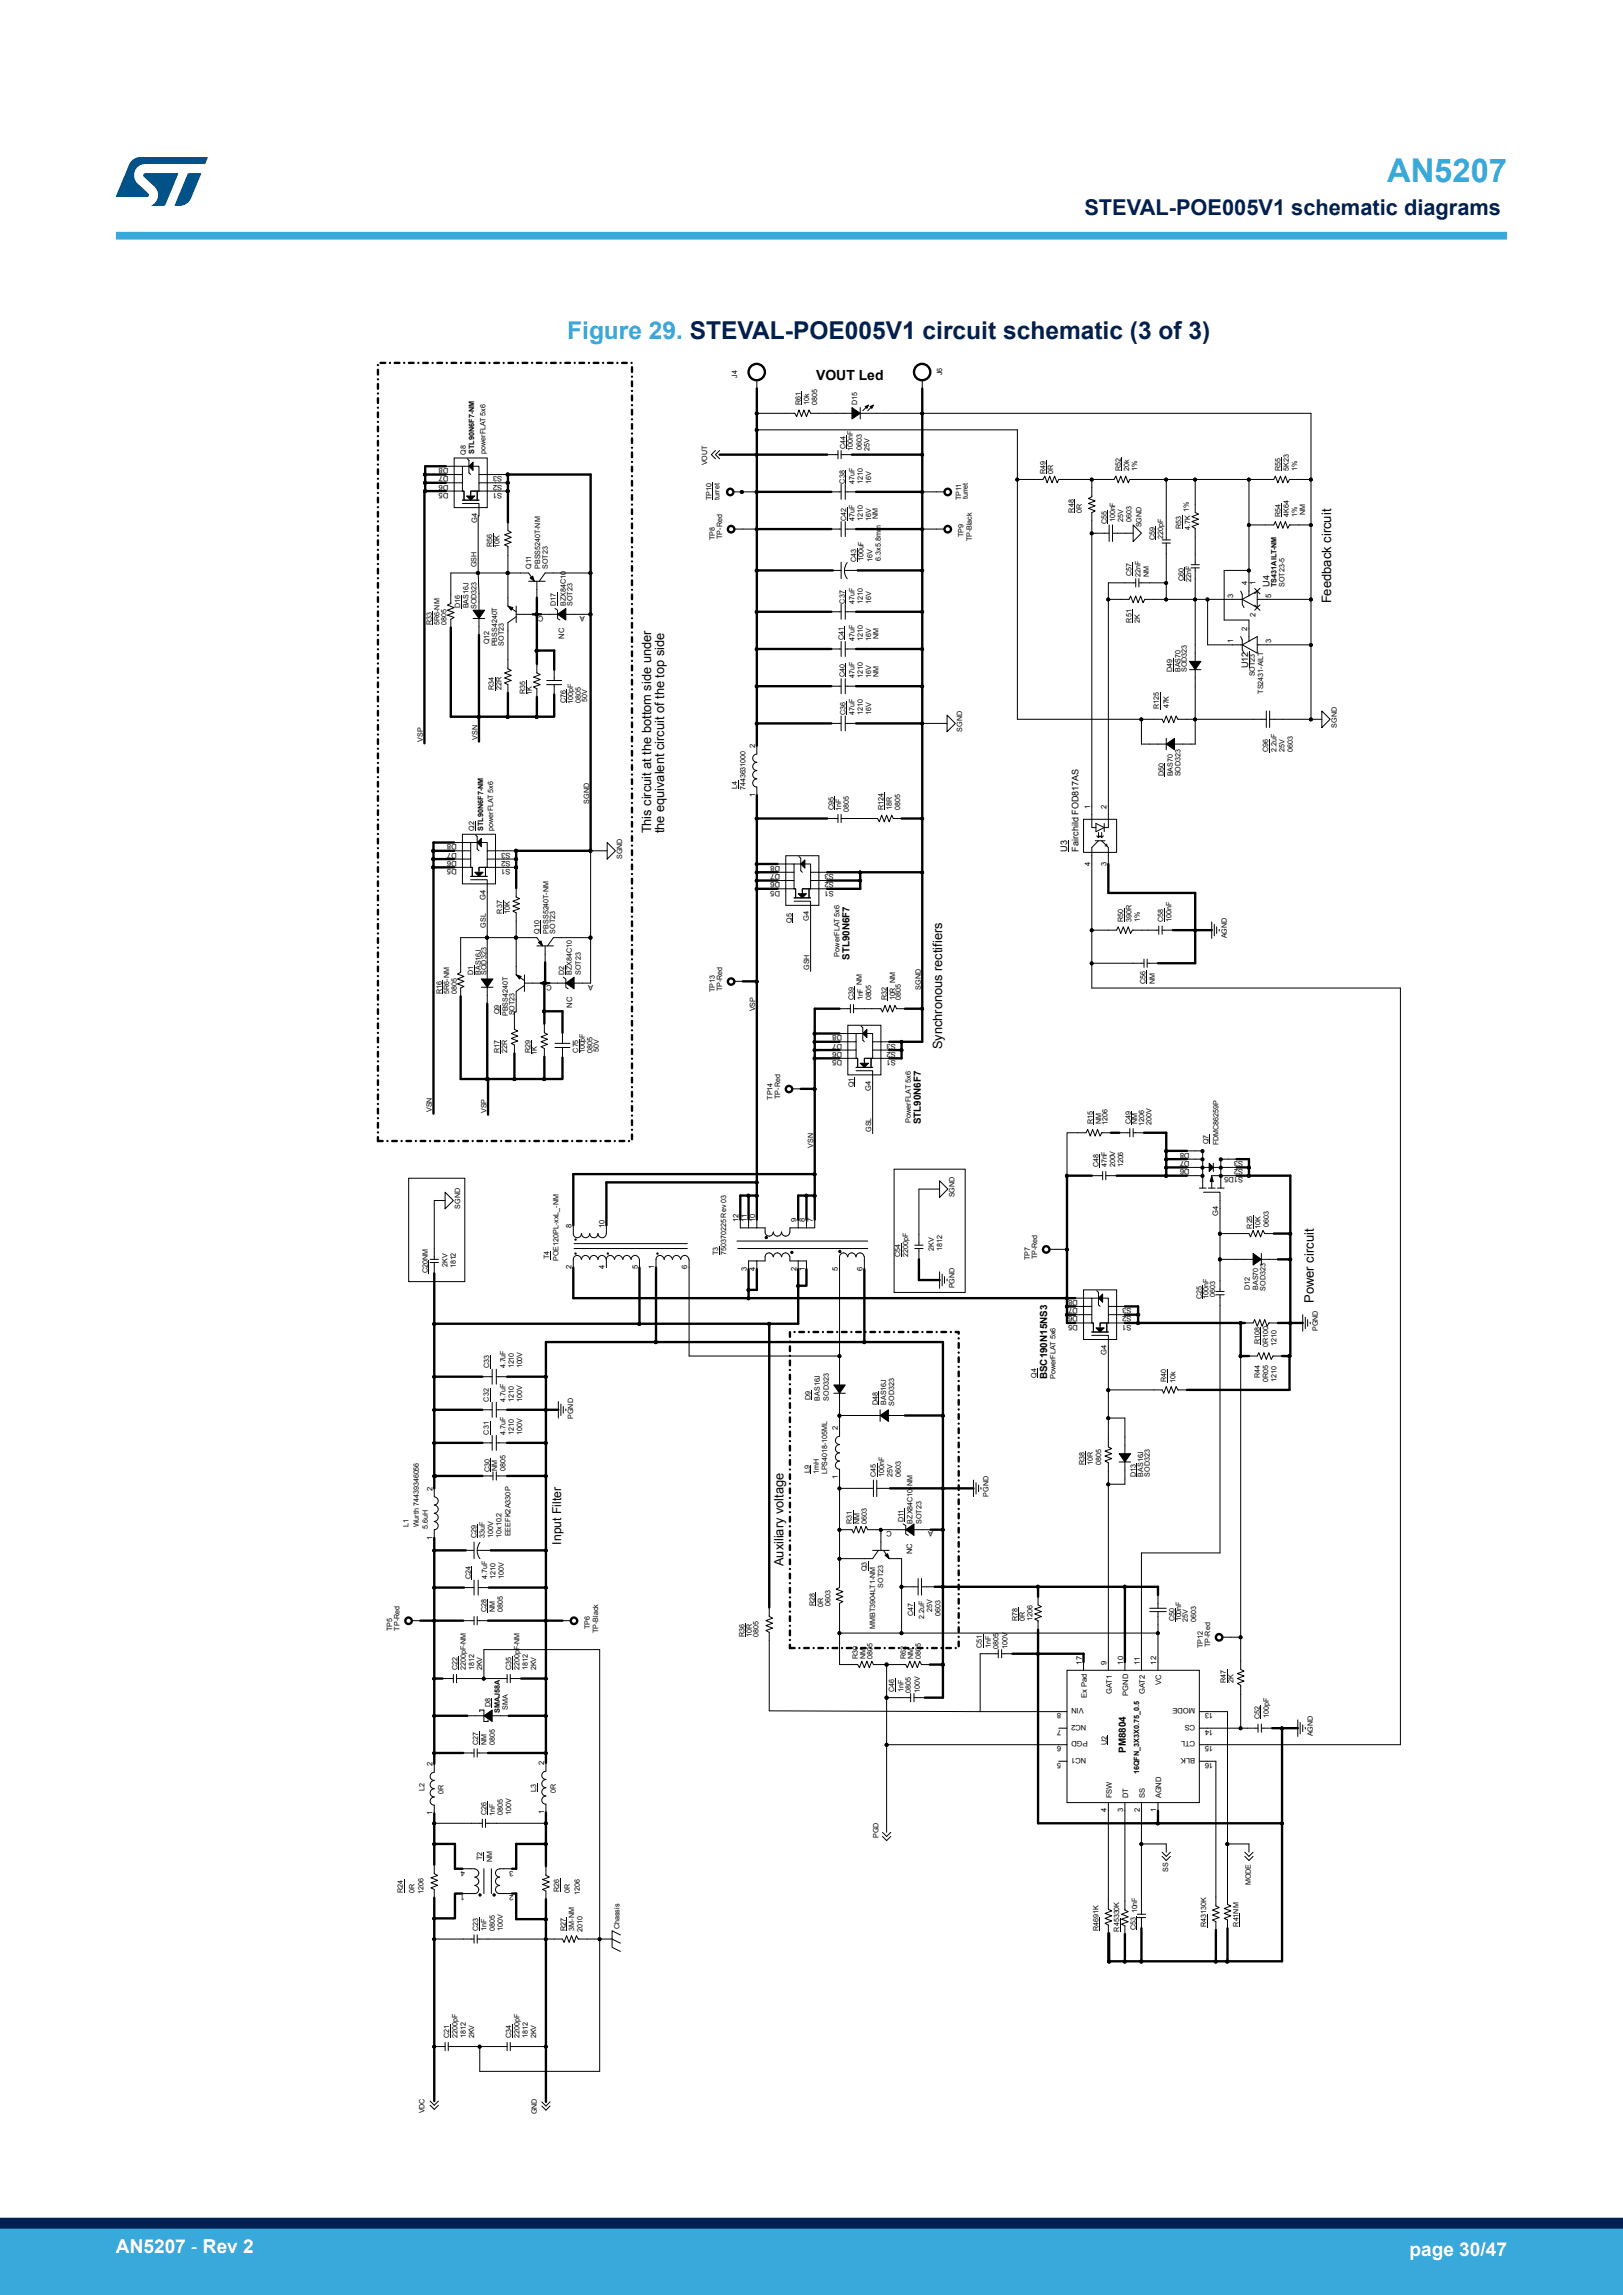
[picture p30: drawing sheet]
<svg xmlns="http://www.w3.org/2000/svg" width="210mm" height="297mm" viewBox="0 0 210 297" stroke-linecap="round" stroke-linejoin="round" font-family="sans-serif">
<defs><g id="words">
<text font-size="4.2" fill="#39a9dc" x="179.5" y="23.5">AN5207</text>
<text font-size="3.2" fill="#39a9dc" x="73.4" y="43.8">Figure 29. STEVAL-POE005V1 circuit schematic (3 of 3)</text>
<text font-size="2.8" fill="#002052" x="140.3" y="27.9">STEVAL-POE005V1 schematic diagrams</text>
<g font-size="2.5" fill="#fff">
<text x="15" y="291.6">AN5207 - Rev 2</text>
<text x="182.4" y="291.9">page 30/47</text>
</g>
<text font-size="1.8" x="105.6" y="49.2">VOUT Led</text>
<g font-size="1.7">
<text x="172.2" y="78.1" transform="rotate(-90 172.2 78.1)">Feedback circuit</text>
<text x="84.2" y="107.9" transform="rotate(-90 84.2 107.9)">This circuit at the bottom side under</text>
<text x="86" y="107.9" transform="rotate(-90 86 107.9)">the equivalent circuit of the top side</text>
<text x="121.9" y="135.8" transform="rotate(-90 121.9 135.8)">Synchronous rectifiers</text>
<text x="170" y="168.6" transform="rotate(-90 170 168.6)">Power circuit</text>
<text x="101.4" y="202.7" transform="rotate(-90 101.4 202.7)">Auxiliary voltage</text>
</g>
<text font-size="1.6" x="72.6" y="199.9" transform="rotate(-90 72.6 199.9)">Input Filter</text>
<g font-size="1.3">
<text x="109.9" y="124.2" transform="rotate(-90 109.9 124.2)">STL90N6F7</text>
<text x="119.1" y="145.5" transform="rotate(-90 119.1 145.5)">STL90N6F7</text>
<text x="135.5" y="178.5" transform="rotate(-90 135.5 178.5)">BSC190N15NS3</text>
<text x="145.7" y="226.9" transform="rotate(-90 145.7 226.9)">PM8804</text>
</g>
<g font-size="1.2">
<text x="164.3" y="76" transform="rotate(-90 164.3 76)">U4</text>
<text x="161.5" y="86.5" transform="rotate(-90 161.5 86.5)">U12</text>
<text x="138.1" y="110.2" transform="rotate(-90 138.1 110.2)">U3</text>
<text x="139.6" y="110.2" transform="rotate(-90 139.6 110.2)">Fairchild FOD817AS</text>
</g>
<g font-size="1">
<text x="58" y="60.6" transform="rotate(-180 58 60.6)">D8</text>
<text x="58" y="62.7" transform="rotate(-180 58 62.7)">D6</text>
<text x="58" y="63.8" transform="rotate(-180 58 63.8)">D5</text>
<text x="58" y="61.6" transform="rotate(-180 58 61.6)">D7</text>
<text x="65" y="61.6" transform="rotate(-180 65 61.6)">S3</text>
<text x="65" y="62.7" transform="rotate(-180 65 62.7)">S2</text>
<text x="65" y="63.8" transform="rotate(-180 65 63.8)">S1</text>
<text x="61.7" y="67.7" transform="rotate(-90 61.7 67.7)">G4</text>
<text x="159.6" y="77.3" transform="rotate(-90 159.6 77.3)">3</text>
<text x="161.4" y="75.8" transform="rotate(-90 161.4 75.8)">4</text>
<text x="162.4" y="75.8" transform="rotate(-90 162.4 75.8)">1</text>
<text x="164.5" y="77.3" transform="rotate(-90 164.5 77.3)">5</text>
<text x="70.3" y="79.7" transform="rotate(-180 70.3 79.7)">C</text>
<text x="73" y="82.7" transform="rotate(-90 73 82.7)">NC</text>
<text x="75.7" y="79.7" transform="rotate(-180 75.7 79.7)">A</text>
<text x="159.6" y="83.2" transform="rotate(-90 159.6 83.2)">1</text>
<text x="161.4" y="81.6" transform="rotate(-90 161.4 81.6)">2</text>
<text x="162.4" y="79.9" transform="rotate(-90 162.4 79.9)">2</text>
<text x="164.5" y="83.2" transform="rotate(-90 164.5 83.2)">3</text>
<text x="97.7" y="96.8" transform="rotate(-90 97.7 96.8)">2</text>
<text x="97.7" y="103.1" transform="rotate(-90 97.7 103.1)">1</text>
<text x="141" y="104.7" transform="rotate(-90 141 104.7)">1</text>
<text x="143.2" y="104.7" transform="rotate(-90 143.2 104.7)">2</text>
<text x="59.1" y="109.3" transform="rotate(-180 59.1 109.3)">D8</text>
<text x="59.1" y="111.4" transform="rotate(-180 59.1 111.4)">D6</text>
<text x="59.1" y="112.5" transform="rotate(-180 59.1 112.5)">D5</text>
<text x="59.1" y="110.3" transform="rotate(-180 59.1 110.3)">D7</text>
<text x="66.1" y="112.5" transform="rotate(-180 66.1 112.5)">S1</text>
<text x="66.1" y="111.4" transform="rotate(-180 66.1 111.4)">S2</text>
<text x="66.1" y="110.3" transform="rotate(-180 66.1 110.3)">S3</text>
<text x="100.9" y="113.1" transform="rotate(-180 100.9 113.1)">D7</text>
<text x="100.9" y="112" transform="rotate(-180 100.9 112)">D8</text>
<text x="107.9" y="113.1" transform="rotate(-180 107.9 113.1)">S3</text>
<text x="141" y="112" transform="rotate(-90 141 112)">4</text>
<text x="143.2" y="112" transform="rotate(-90 143.2 112)">3</text>
<text x="62.8" y="116.4" transform="rotate(-90 62.8 116.4)">G4</text>
<text x="100.9" y="114.2" transform="rotate(-180 100.9 114.2)">D6</text>
<text x="100.9" y="115.3" transform="rotate(-180 100.9 115.3)">D5</text>
<text x="104.7" y="119.2" transform="rotate(-90 104.7 119.2)">G4</text>
<text x="107.9" y="115.3" transform="rotate(-180 107.9 115.3)">S1</text>
<text x="107.9" y="114.2" transform="rotate(-180 107.9 114.2)">S2</text>
<text x="71.4" y="127.5" transform="rotate(-180 71.4 127.5)">C</text>
<text x="74.1" y="130.4" transform="rotate(-90 74.1 130.4)">NC</text>
<text x="76.8" y="127.5" transform="rotate(-180 76.8 127.5)">A</text>
<text x="109" y="135" transform="rotate(-180 109 135)">D7</text>
<text x="109" y="134" transform="rotate(-180 109 134)">D8</text>
<text x="109" y="137.2" transform="rotate(-180 109 137.2)">D5</text>
<text x="109" y="136.1" transform="rotate(-180 109 136.1)">D6</text>
<text x="115.9" y="135" transform="rotate(-180 115.9 135)">S3</text>
<text x="115.9" y="136.1" transform="rotate(-180 115.9 136.1)">S2</text>
<text x="115.9" y="137.2" transform="rotate(-180 115.9 137.2)">S1</text>
<text x="112.7" y="141.1" transform="rotate(-90 112.7 141.1)">G4</text>
<text x="153.9" y="149.2" transform="rotate(-180 153.9 149.2)">D8</text>
<text x="153.9" y="150.2" transform="rotate(-180 153.9 150.2)">D7</text>
<text x="153.9" y="151.3" transform="rotate(-180 153.9 151.3)">D6</text>
<text x="160.9" y="151.3" transform="rotate(-180 160.9 151.3)">S2</text>
<text x="160.9" y="150.2" transform="rotate(-180 160.9 150.2)">S3</text>
<text x="160.9" y="152.4" transform="rotate(-180 160.9 152.4)">S1D5</text>
<text x="74" y="158.9" transform="rotate(-90 74 158.9)">8</text>
<text x="78.2" y="158.9" transform="rotate(-90 78.2 158.9)">10</text>
<text x="95.6" y="158.2" transform="rotate(-90 95.6 158.2)">12</text>
<text x="96.6" y="158.2" transform="rotate(-90 96.6 158.2)">11</text>
<text x="97.7" y="158.2" transform="rotate(-90 97.7 158.2)">10</text>
<text x="103" y="158.2" transform="rotate(-90 103 158.2)">9</text>
<text x="104.1" y="158.2" transform="rotate(-90 104.1 158.2)">8</text>
<text x="105.2" y="158.2" transform="rotate(-90 105.2 158.2)">7</text>
<text x="157.6" y="157.4" transform="rotate(-90 157.6 157.4)">G4</text>
<text x="74" y="164.3" transform="rotate(-90 74 164.3)">2</text>
<text x="78.2" y="164.2" transform="rotate(-90 78.2 164.2)">4</text>
<text x="82.5" y="164.2" transform="rotate(-90 82.5 164.2)">5</text>
<text x="84.7" y="164.3" transform="rotate(-90 84.7 164.3)">1</text>
<text x="88.9" y="164.3" transform="rotate(-90 88.9 164.3)">6</text>
<text x="96.6" y="164.5" transform="rotate(-90 96.6 164.5)">3</text>
<text x="97.7" y="164.5" transform="rotate(-90 97.7 164.5)">4</text>
<text x="103" y="164.5" transform="rotate(-90 103 164.5)">2</text>
<text x="104.1" y="164.5" transform="rotate(-90 104.1 164.5)">1</text>
<text x="108.4" y="164.5" transform="rotate(-90 108.4 164.5)">5</text>
<text x="111.6" y="164.5" transform="rotate(-90 111.6 164.5)">6</text>
<text x="139.5" y="170.4" transform="rotate(-180 139.5 170.4)">D6</text>
<text x="139.5" y="171.4" transform="rotate(-180 139.5 171.4)">D5</text>
<text x="139.5" y="168.2" transform="rotate(-180 139.5 168.2)">D8</text>
<text x="139.5" y="169.3" transform="rotate(-180 139.5 169.3)">D7</text>
<text x="146.4" y="171.4" transform="rotate(-180 146.4 171.4)">S1</text>
<text x="146.4" y="170.4" transform="rotate(-180 146.4 170.4)">S2</text>
<text x="146.4" y="169.3" transform="rotate(-180 146.4 169.3)">S3</text>
<text x="143.2" y="175.4" transform="rotate(-90 143.2 175.4)">G4</text>
<text x="108.4" y="185.1" transform="rotate(-90 108.4 185.1)">2</text>
<text x="108.4" y="191.4" transform="rotate(-90 108.4 191.4)">1</text>
<text x="56" y="192.9" transform="rotate(-90 56 192.9)">2</text>
<text x="56" y="199.2" transform="rotate(-90 56 199.2)">1</text>
<text x="115.4" y="198.2" transform="rotate(-180 115.4 198.2)">C</text>
<text x="118" y="201.1" transform="rotate(-90 118 201.1)">NC</text>
<text x="120.7" y="198.2" transform="rotate(-180 120.7 198.2)">A</text>
<text x="140" y="215.4" transform="rotate(-90 140 215.4)">17</text>
<text x="143.2" y="215.4" transform="rotate(-90 143.2 215.4)">9</text>
<text x="145.3" y="215.4" transform="rotate(-90 145.3 215.4)">10</text>
<text x="147.5" y="215.4" transform="rotate(-90 147.5 215.4)">11</text>
<text x="149.6" y="215.4" transform="rotate(-90 149.6 215.4)">12</text>
<text x="137.3" y="221.7" transform="rotate(-180 137.3 221.7)">8</text>
<text x="140.3" y="221" transform="rotate(-180 140.3 221)">VIN</text>
<text x="140.6" y="219.8" transform="rotate(-90 140.6 219.8)">Ex Pad</text>
<text x="143.8" y="219.2" transform="rotate(-90 143.8 219.2)">GAT1</text>
<text x="146" y="219.5" transform="rotate(-90 146 219.5)">PGND</text>
<text x="148.1" y="219.2" transform="rotate(-90 148.1 219.2)">GAT2</text>
<text x="150.3" y="218" transform="rotate(-90 150.3 218)">VC</text>
<text x="154.6" y="221" transform="rotate(-180 154.6 221)">MODE</text>
<text x="157" y="221.7" transform="rotate(-180 157 221.7)">13</text>
<text x="137.3" y="226" transform="rotate(-180 137.3 226)">6</text>
<text x="137.3" y="223.9" transform="rotate(-180 137.3 223.9)">7</text>
<text x="140.6" y="227.5" transform="rotate(-180 140.6 227.5)">NC1</text>
<text x="140.6" y="223.2" transform="rotate(-180 140.6 223.2)">NC2</text>
<text x="140.7" y="225.3" transform="rotate(-180 140.7 225.3)">PGD</text>
<text x="154.6" y="225.3" transform="rotate(-180 154.6 225.3)">CTL</text>
<text x="154.6" y="227.5" transform="rotate(-180 154.6 227.5)">BLK</text>
<text x="154.6" y="223.2" transform="rotate(-180 154.6 223.2)">CS</text>
<text x="157" y="226" transform="rotate(-180 157 226)">15</text>
<text x="157" y="223.9" transform="rotate(-180 157 223.9)">14</text>
<text x="56" y="228.6" transform="rotate(-90 56 228.6)">2</text>
<text x="70.4" y="228.5" transform="rotate(-90 70.4 228.5)">2</text>
<text x="137.3" y="228.2" transform="rotate(-180 137.3 228.2)">5</text>
<text x="143.8" y="232.7" transform="rotate(-90 143.8 232.7)">FSW</text>
<text x="146" y="232.7" transform="rotate(-90 146 232.7)">DT</text>
<text x="148.1" y="232.7" transform="rotate(-90 148.1 232.7)">SS</text>
<text x="150.3" y="232.7" transform="rotate(-90 150.3 232.7)">AGND</text>
<text x="157" y="228.2" transform="rotate(-180 157 228.2)">16</text>
<text x="56" y="234.9" transform="rotate(-90 56 234.9)">1</text>
<text x="70.4" y="234.8" transform="rotate(-90 70.4 234.8)">1</text>
<text x="143.2" y="234.6" transform="rotate(-90 143.2 234.6)">4</text>
<text x="145.3" y="234.6" transform="rotate(-90 145.3 234.6)">3</text>
<text x="147.5" y="234.6" transform="rotate(-90 147.5 234.6)">2</text>
<text x="149.6" y="234.6" transform="rotate(-90 149.6 234.6)">1</text>
<text x="60.2" y="242.1" transform="rotate(-180 60.2 242.1)">4</text>
<text x="60.2" y="245.3" transform="rotate(-180 60.2 245.3)">1</text>
<text x="66.5" y="242.1" transform="rotate(-180 66.5 242.1)">3</text>
<text x="66.5" y="245.3" transform="rotate(-180 66.5 245.3)">2</text>
</g>
<g font-size=".9">
<text x="95.4" y="48.9" transform="rotate(-90 95.4 48.9)">J4</text>
<text x="103.6" y="52.4" transform="rotate(-90 103.6 52.4)">R61</text>
<text x="104.7" y="52.4" transform="rotate(-90 104.7 52.4)">10k</text>
<text x="105.7" y="52.4" transform="rotate(-90 105.7 52.4)">0805</text>
<text x="110.9" y="52.4" transform="rotate(-90 110.9 52.4)">D15</text>
<text x="121.9" y="48.6" transform="rotate(-90 121.9 48.6)">J6</text>
<text x="60.3" y="58.8" transform="rotate(-90 60.3 58.8)">Q8</text>
<text x="61.4" y="58.7" transform="rotate(-90 61.4 58.7)">STL90N6F7-NM</text>
<text x="62.8" y="58.7" transform="rotate(-90 62.8 58.7)">powerFLAT 5x6</text>
<text x="109.4" y="58.1" transform="rotate(-90 109.4 58.1)">C44</text>
<text x="110.4" y="58.3" transform="rotate(-90 110.4 58.3)">100nF</text>
<text x="111.5" y="58.2" transform="rotate(-90 111.5 58.2)">0603</text>
<text x="112.5" y="58.3" transform="rotate(-90 112.5 58.3)">25V</text>
<text x="91.5" y="60.2" transform="rotate(-90 91.5 60.2)">VOUT</text>
<text x="92" y="64.7" transform="rotate(-90 92 64.7)">TP10</text>
<text x="93.1" y="64.7" transform="rotate(-90 93.1 64.7)">turret</text>
<text x="109.3" y="62.6" transform="rotate(-90 109.3 62.6)">C38</text>
<text x="110.6" y="62.6" transform="rotate(-90 110.6 62.6)">47uF</text>
<text x="111.6" y="62.6" transform="rotate(-90 111.6 62.6)">1210</text>
<text x="112.7" y="62.6" transform="rotate(-90 112.7 62.6)">16V</text>
<text x="124.4" y="64.7" transform="rotate(-90 124.4 64.7)">TP11</text>
<text x="125.2" y="64.6" transform="rotate(-90 125.2 64.6)">turret</text>
<text x="135.3" y="61.3" transform="rotate(-90 135.3 61.3)">R49</text>
<text x="136.3" y="61.3" transform="rotate(-90 136.3 61.3)">0R</text>
<text x="145" y="61" transform="rotate(-90 145 61)">R52</text>
<text x="146.1" y="61" transform="rotate(-90 146.1 61)">20k</text>
<text x="147.2" y="61" transform="rotate(-90 147.2 61)">1%</text>
<text x="165.7" y="61" transform="rotate(-90 165.7 61)">R55</text>
<text x="166.8" y="61" transform="rotate(-90 166.8 61)">5K23</text>
<text x="167.8" y="61" transform="rotate(-90 167.8 61)">1%</text>
<text x="63.7" y="70.8" transform="rotate(-90 63.7 70.8)">R56</text>
<text x="64.6" y="70.9" transform="rotate(-90 64.6 70.9)">10K</text>
<text x="92.5" y="69.9" transform="rotate(-90 92.5 69.9)">TP8</text>
<text x="93.4" y="69.7" transform="rotate(-90 93.4 69.7)">TP-Red</text>
<text x="109.5" y="67.4" transform="rotate(-90 109.5 67.4)">C42</text>
<text x="110.6" y="67.4" transform="rotate(-90 110.6 67.4)">47uF</text>
<text x="111.6" y="67.4" transform="rotate(-90 111.6 67.4)">1210</text>
<text x="112.7" y="67.4" transform="rotate(-90 112.7 67.4)">16V</text>
<text x="113.6" y="67.2" transform="rotate(-90 113.6 67.2)">NM</text>
<text x="124.7" y="69.5" transform="rotate(-90 124.7 69.5)">TP9</text>
<text x="125.8" y="70.1" transform="rotate(-90 125.8 70.1)">TP-Black</text>
<text x="138.9" y="66.3" transform="rotate(-90 138.9 66.3)">R48</text>
<text x="140" y="66.3" transform="rotate(-90 140 66.3)">0R</text>
<text x="143.2" y="67.8" transform="rotate(-90 143.2 67.8)">C55</text>
<text x="144.3" y="67.6" transform="rotate(-90 144.3 67.6)">100nF</text>
<text x="145.3" y="67.5" transform="rotate(-90 145.3 67.5)">25V</text>
<text x="146.4" y="67.5" transform="rotate(-90 146.4 67.5)">0603</text>
<text x="147.7" y="68.3" transform="rotate(-90 147.7 68.3)">SGND</text>
<text x="149.4" y="69.9" transform="rotate(-90 149.4 69.9)">C59</text>
<text x="150.5" y="69.7" transform="rotate(-90 150.5 69.7)">220pF</text>
<text x="152.8" y="68.5" transform="rotate(-90 152.8 68.5)">R53</text>
<text x="154" y="68.6" transform="rotate(-90 154 68.6)">4.7K 1%</text>
<text x="165.7" y="66.9" transform="rotate(-90 165.7 66.9)">R54</text>
<text x="166.8" y="66.9" transform="rotate(-90 166.8 66.9)">4K64</text>
<text x="167.8" y="66.9" transform="rotate(-90 167.8 66.9)">1%</text>
<text x="168.9" y="66.7" transform="rotate(-90 168.9 66.7)">NM</text>
<text x="61.7" y="73.4" transform="rotate(-90 61.7 73.4)">GSH</text>
<text x="68.7" y="73.6" transform="rotate(-90 68.7 73.6)">Q11</text>
<text x="69.9" y="73.6" transform="rotate(-90 69.9 73.6)">PBSS5240T-NM</text>
<text x="70.9" y="73.6" transform="rotate(-90 70.9 73.6)">SOT23</text>
<text x="110.8" y="72.8" transform="rotate(-90 110.8 72.8)">C43</text>
<text x="111.7" y="72.6" transform="rotate(-90 111.7 72.6)">100uF</text>
<text x="112.9" y="72.7" transform="rotate(-90 112.9 72.7)">16V</text>
<text x="114" y="72.5" transform="rotate(-90 114 72.5)">6.3x5.8mm</text>
<text x="146.4" y="74.6" transform="rotate(-90 146.4 74.6)">C57</text>
<text x="147.6" y="74.7" transform="rotate(-90 147.6 74.7)">22nF</text>
<text x="148.7" y="74.7" transform="rotate(-90 148.7 74.7)">NM</text>
<text x="153.2" y="75.2" transform="rotate(-90 153.2 75.2)">C60</text>
<text x="154.1" y="75.3" transform="rotate(-90 154.1 75.3)">22nF</text>
<text x="165.2" y="76" transform="rotate(-90 165.2 76)">TS431AILT-NM</text>
<text x="166.2" y="76" transform="rotate(-90 166.2 76)">SOT23-5</text>
<text x="55.9" y="80.9" transform="rotate(-90 55.9 80.9)">R33</text>
<text x="56.9" y="80.9" transform="rotate(-90 56.9 80.9)">5R6-NM</text>
<text x="57.8" y="80.9" transform="rotate(-90 57.8 80.9)">0805</text>
<text x="59.5" y="78.7" transform="rotate(-90 59.5 78.7)">D16</text>
<text x="60.6" y="78.7" transform="rotate(-90 60.6 78.7)">BAS16J</text>
<text x="61.7" y="78.8" transform="rotate(-90 61.7 78.8)">SOD323</text>
<text x="63.3" y="83.3" transform="rotate(-90 63.3 83.3)">Q12</text>
<text x="64.3" y="83.7" transform="rotate(-90 64.3 83.7)">PBSS4240T</text>
<text x="65.2" y="83.6" transform="rotate(-90 65.2 83.6)">SOT23</text>
<text x="71.9" y="78.4" transform="rotate(-90 71.9 78.4)">D17</text>
<text x="73.2" y="78.4" transform="rotate(-90 73.2 78.4)">BZX84C10</text>
<text x="74.1" y="78.4" transform="rotate(-90 74.1 78.4)">SOT23</text>
<text x="109.2" y="82.8" transform="rotate(-90 109.2 82.8)">C41</text>
<text x="109.3" y="78.1" transform="rotate(-90 109.3 78.1)">C37</text>
<text x="110.6" y="82.9" transform="rotate(-90 110.6 82.9)">47uF</text>
<text x="110.6" y="78.1" transform="rotate(-90 110.6 78.1)">47uF</text>
<text x="111.6" y="82.9" transform="rotate(-90 111.6 82.9)">1210</text>
<text x="111.6" y="78.1" transform="rotate(-90 111.6 78.1)">1210</text>
<text x="112.7" y="82.9" transform="rotate(-90 112.7 82.9)">16V</text>
<text x="112.7" y="78.1" transform="rotate(-90 112.7 78.1)">16V</text>
<text x="113.7" y="82.7" transform="rotate(-90 113.7 82.7)">NM</text>
<text x="146.4" y="80.6" transform="rotate(-90 146.4 80.6)">R51</text>
<text x="147.5" y="80.6" transform="rotate(-90 147.5 80.6)">2K</text>
<text x="63.9" y="89.3" transform="rotate(-90 63.9 89.3)">R34</text>
<text x="64.9" y="89.3" transform="rotate(-90 64.9 89.3)">22R</text>
<text x="68" y="89.8" transform="rotate(-90 68 89.8)">R35</text>
<text x="68.8" y="90" transform="rotate(-90 68.8 90)">1K</text>
<text x="109.3" y="87.6" transform="rotate(-90 109.3 87.6)">C40</text>
<text x="110.6" y="87.7" transform="rotate(-90 110.6 87.7)">47uF</text>
<text x="111.6" y="87.7" transform="rotate(-90 111.6 87.7)">1210</text>
<text x="112.7" y="87.7" transform="rotate(-90 112.7 87.7)">16V</text>
<text x="113.7" y="87.6" transform="rotate(-90 113.7 87.6)">NM</text>
<text x="151.7" y="87" transform="rotate(-90 151.7 87)">D49</text>
<text x="152.7" y="87" transform="rotate(-90 152.7 87)">BAS70</text>
<text x="153.6" y="87" transform="rotate(-90 153.6 87)">SOD323</text>
<text x="162.4" y="87.5" transform="rotate(-90 162.4 87.5)">SOT23</text>
<text x="163.4" y="89.8" transform="rotate(-90 163.4 89.8)">TS2431-AILT</text>
<text x="54.7" y="96" transform="rotate(-90 54.7 96)">VSP</text>
<text x="61.8" y="95.8" transform="rotate(-90 61.8 95.8)">VSN</text>
<text x="73.2" y="90.9" transform="rotate(-90 73.2 90.9)">C76</text>
<text x="74.2" y="91" transform="rotate(-90 74.2 91)">100pF</text>
<text x="75.1" y="90.9" transform="rotate(-90 75.1 90.9)">0805</text>
<text x="76" y="90.8" transform="rotate(-90 76 90.8)">50V</text>
<text x="109.4" y="92.5" transform="rotate(-90 109.4 92.5)">C36</text>
<text x="110.6" y="92.5" transform="rotate(-90 110.6 92.5)">47uF</text>
<text x="111.6" y="92.5" transform="rotate(-90 111.6 92.5)">1210</text>
<text x="112.7" y="92.5" transform="rotate(-90 112.7 92.5)">16V</text>
<text x="124.5" y="94.7" transform="rotate(-90 124.5 94.7)">SGND</text>
<text x="150" y="91.8" transform="rotate(-90 150 91.8)">R125</text>
<text x="151.2" y="91.7" transform="rotate(-90 151.2 91.7)">47K</text>
<text x="173" y="94.2" transform="rotate(-90 173 94.2)">SGND</text>
<text x="150.6" y="100.5" transform="rotate(-90 150.6 100.5)">D50</text>
<text x="151.8" y="100.5" transform="rotate(-90 151.8 100.5)">BAS70</text>
<text x="152.7" y="100.5" transform="rotate(-90 152.7 100.5)">SOD323</text>
<text x="164.1" y="97.4" transform="rotate(-90 164.1 97.4)">C96</text>
<text x="165.1" y="97.4" transform="rotate(-90 165.1 97.4)">2.2uF</text>
<text x="166.2" y="97.4" transform="rotate(-90 166.2 97.4)">25V</text>
<text x="167.3" y="97.4" transform="rotate(-90 167.3 97.4)">0603</text>
<text x="61.3" y="107.5" transform="rotate(-90 61.3 107.5)">Q2</text>
<text x="62.5" y="107.5" transform="rotate(-90 62.5 107.5)">STL90N6F7-NM</text>
<text x="63.8" y="107.5" transform="rotate(-90 63.8 107.5)">powerFLAT 5x6</text>
<text x="76.2" y="104" transform="rotate(-90 76.2 104)">SGND</text>
<text x="95.4" y="102.1" transform="rotate(-90 95.4 102.1)">L4</text>
<text x="96.5" y="102.3" transform="rotate(-90 96.5 102.3)">7443631000</text>
<text x="107.9" y="104.9" transform="rotate(-90 107.9 104.9)">C95</text>
<text x="108.9" y="105" transform="rotate(-90 108.9 105)">1nF</text>
<text x="109.8" y="105.1" transform="rotate(-90 109.8 105.1)">0805</text>
<text x="114.3" y="104.9" transform="rotate(-90 114.3 104.9)">R124</text>
<text x="115.4" y="104.9" transform="rotate(-90 115.4 104.9)">18R</text>
<text x="116.5" y="104.9" transform="rotate(-90 116.5 104.9)">0805</text>
<text x="80.5" y="111.2" transform="rotate(-90 80.5 111.2)">SGND</text>
<text x="65" y="118.2" transform="rotate(-90 65 118.2)">R37</text>
<text x="65.9" y="118.3" transform="rotate(-90 65.9 118.3)">10K</text>
<text x="102.4" y="119.4" transform="rotate(-90 102.4 119.4)">Q5</text>
<text x="145.3" y="119.3" transform="rotate(-90 145.3 119.3)">R50</text>
<text x="146.4" y="119.3" transform="rotate(-90 146.4 119.3)">390R</text>
<text x="147.5" y="119.3" transform="rotate(-90 147.5 119.3)">1%</text>
<text x="150.5" y="119.3" transform="rotate(-90 150.5 119.3)">C58</text>
<text x="151.6" y="119.3" transform="rotate(-90 151.6 119.3)">100nF</text>
<text x="62.8" y="120.1" transform="rotate(-90 62.8 120.1)">GSL</text>
<text x="69.8" y="120.8" transform="rotate(-90 69.8 120.8)">Q10</text>
<text x="71" y="120.8" transform="rotate(-90 71 120.8)">PBSS5240T-NM</text>
<text x="71.8" y="120.8" transform="rotate(-90 71.8 120.8)">SOT23</text>
<text x="104.7" y="125.5" transform="rotate(-90 104.7 125.5)">GSH</text>
<text x="108.6" y="123.8" transform="rotate(-90 108.6 123.8)">PowerFLAT 5x6</text>
<text x="158.7" y="121.4" transform="rotate(-90 158.7 121.4)">AGND</text>
<text x="57.2" y="128.6" transform="rotate(-90 57.2 128.6)">R16</text>
<text x="58.1" y="128.6" transform="rotate(-90 58.1 128.6)">5R6-NM</text>
<text x="59.1" y="128.6" transform="rotate(-90 59.1 128.6)">0805</text>
<text x="61.2" y="126.2" transform="rotate(-90 61.2 126.2)">D1</text>
<text x="62.2" y="126.2" transform="rotate(-90 62.2 126.2)">BAS16J</text>
<text x="62.9" y="126.2" transform="rotate(-90 62.9 126.2)">SOD323</text>
<text x="64.6" y="131.3" transform="rotate(-90 64.6 131.3)">Q9</text>
<text x="65.7" y="131.5" transform="rotate(-90 65.7 131.5)">PBSS4240T</text>
<text x="66.6" y="131.4" transform="rotate(-90 66.6 131.4)">SOT23</text>
<text x="73" y="126.2" transform="rotate(-90 73 126.2)">D2</text>
<text x="74" y="126.2" transform="rotate(-90 74 126.2)">BZX84C10</text>
<text x="75.1" y="126.2" transform="rotate(-90 75.1 126.2)">SOT23</text>
<text x="92.5" y="128.4" transform="rotate(-90 92.5 128.4)">TP13</text>
<text x="93.4" y="128.3" transform="rotate(-90 93.4 128.3)">TP-Red</text>
<text x="97.7" y="130.9" transform="rotate(-90 97.7 130.9)">VSP</text>
<text x="110.5" y="129.4" transform="rotate(-90 110.5 129.4)">C39</text>
<text x="111.6" y="129.5" transform="rotate(-90 111.6 129.5)">1nF NM</text>
<text x="112.7" y="129.5" transform="rotate(-90 112.7 129.5)">0805</text>
<text x="114.7" y="129.5" transform="rotate(-90 114.7 129.5)">R32</text>
<text x="115.8" y="129.5" transform="rotate(-90 115.8 129.5)">10R NM</text>
<text x="116.6" y="129.4" transform="rotate(-90 116.6 129.4)">0805</text>
<text x="119.1" y="128.1" transform="rotate(-90 119.1 128.1)">SGND</text>
<text x="148.2" y="127.3" transform="rotate(-90 148.2 127.3)">C56</text>
<text x="149.4" y="127.3" transform="rotate(-90 149.4 127.3)">NM</text>
<text x="64.6" y="136.3" transform="rotate(-90 64.6 136.3)">R17</text>
<text x="65.6" y="136.3" transform="rotate(-90 65.6 136.3)">22R</text>
<text x="68.6" y="136.3" transform="rotate(-90 68.6 136.3)">R29</text>
<text x="69.5" y="136.5" transform="rotate(-90 69.5 136.5)">1K</text>
<text x="74.8" y="136.2" transform="rotate(-90 74.8 136.2)">C75</text>
<text x="75.7" y="136.3" transform="rotate(-90 75.7 136.3)">100pF</text>
<text x="76.6" y="136.2" transform="rotate(-90 76.6 136.2)">0805</text>
<text x="77.5" y="136.1" transform="rotate(-90 77.5 136.1)">50V</text>
<text x="55.9" y="143.9" transform="rotate(-90 55.9 143.9)">VSN</text>
<text x="100" y="142.3" transform="rotate(-90 100 142.3)">TP14</text>
<text x="100.9" y="142.2" transform="rotate(-90 100.9 142.2)">TP-Red</text>
<text x="110.5" y="140.7" transform="rotate(-90 110.5 140.7)">Q1</text>
<text x="62.9" y="144" transform="rotate(-90 62.9 144)">VSP</text>
<text x="105.2" y="148.5" transform="rotate(-90 105.2 148.5)">VSN</text>
<text x="112.7" y="146.5" transform="rotate(-90 112.7 146.5)">GSL</text>
<text x="117.9" y="145.3" transform="rotate(-90 117.9 145.3)">PowerFLAT 5x6</text>
<text x="141.4" y="145.5" transform="rotate(-90 141.4 145.5)">R15</text>
<text x="142.5" y="145.5" transform="rotate(-90 142.5 145.5)">NM</text>
<text x="143.3" y="145.6" transform="rotate(-90 143.3 145.6)">1206</text>
<text x="146.3" y="145.5" transform="rotate(-90 146.3 145.5)">C49</text>
<text x="147.2" y="145.5" transform="rotate(-90 147.2 145.5)">NM</text>
<text x="148" y="145.7" transform="rotate(-90 148 145.7)">1206</text>
<text x="149" y="145.6" transform="rotate(-90 149 145.6)">200V</text>
<text x="156.4" y="148.1" transform="rotate(-90 156.4 148.1)">Q7</text>
<text x="157.7" y="148.2" transform="rotate(-90 157.7 148.2)">FDMC86259P</text>
<text x="123.5" y="155" transform="rotate(-90 123.5 155)">SGND</text>
<text x="142.1" y="151.1" transform="rotate(-90 142.1 151.1)">C48</text>
<text x="143.2" y="151.1" transform="rotate(-90 143.2 151.1)">47nF</text>
<text x="144.3" y="151.1" transform="rotate(-90 144.3 151.1)">200V</text>
<text x="145.3" y="151.1" transform="rotate(-90 145.3 151.1)">1206</text>
<text x="59.5" y="156.4" transform="rotate(-90 59.5 156.4)">SGND</text>
<text x="120.8" y="161.9" transform="rotate(-90 120.8 161.9)">2KV</text>
<text x="121.9" y="161.9" transform="rotate(-90 121.9 161.9)">1812</text>
<text x="162" y="159" transform="rotate(-90 162 159)">R25</text>
<text x="163.1" y="159" transform="rotate(-90 163.1 159)">10K</text>
<text x="164.2" y="158.8" transform="rotate(-90 164.2 158.8)">0603</text>
<text x="55.3" y="164.8" transform="rotate(-90 55.3 164.8)">C20NM</text>
<text x="57.9" y="163.9" transform="rotate(-90 57.9 163.9)">2KV</text>
<text x="59" y="164.1" transform="rotate(-90 59 164.1)">1812</text>
<text x="71.1" y="163" transform="rotate(-90 71.1 163)">T4</text>
<text x="72.2" y="163.2" transform="rotate(-90 72.2 163.2)">POE120PL-xxL_-NM</text>
<text x="92.9" y="162.4" transform="rotate(-90 92.9 162.4)">T3</text>
<text x="94" y="162.4" transform="rotate(-90 94 162.4)">750370225 Rev 03</text>
<text x="116.5" y="162.6" transform="rotate(-90 116.5 162.6)">C54</text>
<text x="117.5" y="162.6" transform="rotate(-90 117.5 162.6)">2200pF</text>
<text x="123.5" y="166.7" transform="rotate(-90 123.5 166.7)">PGND</text>
<text x="133.2" y="163.1" transform="rotate(-90 133.2 163.1)">TP7</text>
<text x="134.2" y="163" transform="rotate(-90 134.2 163)">TP-Red</text>
<text x="157.2" y="167.9" transform="rotate(-90 157.2 167.9)">0603</text>
<text x="161.7" y="166.9" transform="rotate(-90 161.7 166.9)">D12</text>
<text x="162.8" y="166.9" transform="rotate(-90 162.8 166.9)">BAS70</text>
<text x="163.7" y="167" transform="rotate(-90 163.7 167)">SOD323</text>
<text x="155.5" y="168.1" transform="rotate(-90 155.5 168.1)">C25</text>
<text x="156.4" y="168.1" transform="rotate(-90 156.4 168.1)">100nF</text>
<text x="163" y="174" transform="rotate(-90 163 174)">R108</text>
<text x="170.5" y="172.3" transform="rotate(-90 170.5 172.3)">PGND</text>
<text x="63.3" y="177.1" transform="rotate(-90 63.3 177.1)">C33</text>
<text x="65.4" y="177.1" transform="rotate(-90 65.4 177.1)">4.7uF</text>
<text x="66.5" y="177.1" transform="rotate(-90 66.5 177.1)">1210</text>
<text x="67.6" y="177.1" transform="rotate(-90 67.6 177.1)">100V</text>
<text x="134.1" y="178.3" transform="rotate(-90 134.1 178.3)">Q4</text>
<text x="136.6" y="178.5" transform="rotate(-90 136.6 178.5)">PowerFLAT 5x6</text>
<text x="150.9" y="178.9" transform="rotate(-90 150.9 178.9)">R40</text>
<text x="152.1" y="179" transform="rotate(-90 152.1 179)">10k</text>
<text x="163" y="178.4" transform="rotate(-90 163 178.4)">R44</text>
<text x="164.1" y="178.8" transform="rotate(-90 164.1 178.8)">0R05</text>
<text x="164.1" y="174.3" transform="rotate(-90 164.1 174.3)">0R100</text>
<text x="165.1" y="174.2" transform="rotate(-90 165.1 174.2)">1210</text>
<text x="165.1" y="178.8" transform="rotate(-90 165.1 178.8)">1210</text>
<text x="63.3" y="185.7" transform="rotate(-90 63.3 185.7)">C31</text>
<text x="63.3" y="181.4" transform="rotate(-90 63.3 181.4)">C32</text>
<text x="65.4" y="185.7" transform="rotate(-90 65.4 185.7)">4.7uF</text>
<text x="65.4" y="181.4" transform="rotate(-90 65.4 181.4)">4.7uF</text>
<text x="66.5" y="185.7" transform="rotate(-90 66.5 185.7)">1210</text>
<text x="66.5" y="181.4" transform="rotate(-90 66.5 181.4)">1210</text>
<text x="67.6" y="185.7" transform="rotate(-90 67.6 185.7)">100V</text>
<text x="67.6" y="181.4" transform="rotate(-90 67.6 181.4)">100V</text>
<text x="74.2" y="183.6" transform="rotate(-90 74.2 183.6)">PGND</text>
<text x="104.9" y="181.2" transform="rotate(-90 104.9 181.2)">D9</text>
<text x="106.1" y="181.3" transform="rotate(-90 106.1 181.3)">BAS16J</text>
<text x="107.3" y="181.3" transform="rotate(-90 107.3 181.3)">SOD323</text>
<text x="113.6" y="181.8" transform="rotate(-90 113.6 181.8)">D48</text>
<text x="114.6" y="181.8" transform="rotate(-90 114.6 181.8)">BAS16J</text>
<text x="115.7" y="181.9" transform="rotate(-90 115.7 181.9)">SOD323</text>
<text x="63.4" y="190.5" transform="rotate(-90 63.4 190.5)">C30</text>
<text x="64.3" y="190.4" transform="rotate(-90 64.3 190.4)">NM</text>
<text x="65.4" y="190.4" transform="rotate(-90 65.4 190.4)">0805</text>
<text x="104.8" y="190.7" transform="rotate(-90 104.8 190.7)">L9</text>
<text x="106" y="190.8" transform="rotate(-90 106 190.8)">1mH</text>
<text x="107" y="190.8" transform="rotate(-90 107 190.8)">LPS4018-105ML</text>
<text x="113.3" y="191.1" transform="rotate(-90 113.3 191.1)">C45</text>
<text x="114.4" y="191.1" transform="rotate(-90 114.4 191.1)">100nF</text>
<text x="115.5" y="191.1" transform="rotate(-90 115.5 191.1)">25V</text>
<text x="116.6" y="191.1" transform="rotate(-90 116.6 191.1)">0603</text>
<text x="140.3" y="189.6" transform="rotate(-90 140.3 189.6)">R38</text>
<text x="141.4" y="189.6" transform="rotate(-90 141.4 189.6)">10R</text>
<text x="142.5" y="189.6" transform="rotate(-90 142.5 189.6)">0805</text>
<text x="147" y="191.1" transform="rotate(-90 147 191.1)">D13</text>
<text x="147.9" y="191.1" transform="rotate(-90 147.9 191.1)">BAS16J</text>
<text x="148.8" y="191.1" transform="rotate(-90 148.8 191.1)">SOD323</text>
<text x="52.9" y="197.6" transform="rotate(-90 52.9 197.6)">L1</text>
<text x="54.2" y="197.6" transform="rotate(-90 54.2 197.6)">Wurth 74439346056</text>
<text x="55.3" y="197.9" transform="rotate(-90 55.3 197.9)">5.6uH</text>
<text x="110.2" y="197.2" transform="rotate(-90 110.2 197.2)">R31</text>
<text x="111.2" y="197.2" transform="rotate(-90 111.2 197.2)">NM</text>
<text x="112.2" y="197.2" transform="rotate(-90 112.2 197.2)">0603</text>
<text x="116.9" y="197" transform="rotate(-90 116.9 197)">D11</text>
<text x="118.1" y="197.2" transform="rotate(-90 118.1 197.2)">BZX84C10-NM</text>
<text x="119.2" y="197.2" transform="rotate(-90 119.2 197.2)">SOT23</text>
<text x="127.9" y="193.7" transform="rotate(-90 127.9 193.7)">PGND</text>
<text x="61.7" y="199" transform="rotate(-90 61.7 199)">C29</text>
<text x="62.7" y="199" transform="rotate(-90 62.7 199)">33uF</text>
<text x="63.8" y="199" transform="rotate(-90 63.8 199)">100V</text>
<text x="64.9" y="199" transform="rotate(-90 64.9 199)">10x10.2</text>
<text x="66.1" y="198.8" transform="rotate(-90 66.1 198.8)">EEEFK2A330P</text>
<text x="112.2" y="203.3" transform="rotate(-90 112.2 203.3)">Q3</text>
<text x="60.9" y="204.4" transform="rotate(-90 60.9 204.4)">C24</text>
<text x="62.9" y="208.7" transform="rotate(-90 62.9 208.7)">C28</text>
<text x="63" y="204.4" transform="rotate(-90 63 204.4)">4.7uF</text>
<text x="64" y="208.7" transform="rotate(-90 64 208.7)">NM</text>
<text x="64.1" y="204.4" transform="rotate(-90 64.1 204.4)">1210</text>
<text x="65.1" y="208.7" transform="rotate(-90 65.1 208.7)">0805</text>
<text x="65.2" y="204.4" transform="rotate(-90 65.2 204.4)">100V</text>
<text x="105.4" y="207.8" transform="rotate(-90 105.4 207.8)">R28</text>
<text x="106.5" y="207.9" transform="rotate(-90 106.5 207.9)">0R</text>
<text x="107.5" y="207.8" transform="rotate(-90 107.5 207.8)">0603</text>
<text x="114.3" y="205.5" transform="rotate(-90 114.3 205.5)">SOT23</text>
<text x="118.2" y="209.1" transform="rotate(-90 118.2 209.1)">C47</text>
<text x="119.6" y="209.5" transform="rotate(-90 119.6 209.5)">2.2uF</text>
<text x="120.6" y="208.7" transform="rotate(-90 120.6 208.7)">25V</text>
<text x="121.7" y="209.1" transform="rotate(-90 121.7 209.1)">0603</text>
<text x="131.6" y="209.7" transform="rotate(-90 131.6 209.7)">R78</text>
<text x="132.6" y="209.7" transform="rotate(-90 132.6 209.7)">0R</text>
<text x="133.6" y="209.7" transform="rotate(-90 133.6 209.7)">1206</text>
<text x="152" y="209.8" transform="rotate(-90 152 209.8)">C50</text>
<text x="152.8" y="209.8" transform="rotate(-90 152.8 209.8)">100nF</text>
<text x="153.7" y="209.9" transform="rotate(-90 153.7 209.9)">25V</text>
<text x="154.8" y="209.9" transform="rotate(-90 154.8 209.9)">0603</text>
<text x="50.7" y="211.1" transform="rotate(-90 50.7 211.1)">TP5</text>
<text x="51.7" y="211" transform="rotate(-90 51.7 211)">TP-Red</text>
<text x="76.3" y="210.8" transform="rotate(-90 76.3 210.8)">TP6</text>
<text x="77.4" y="211.3" transform="rotate(-90 77.4 211.3)">TP-Black</text>
<text x="96.3" y="211.9" transform="rotate(-90 96.3 211.9)">R36</text>
<text x="97.3" y="211.9" transform="rotate(-90 97.3 211.9)">10R</text>
<text x="98.2" y="211.9" transform="rotate(-90 98.2 211.9)">0805</text>
<text x="111" y="214.6" transform="rotate(-90 111 214.6)">R30</text>
<text x="112" y="214.6" transform="rotate(-90 112 214.6)">NM</text>
<text x="112.9" y="214.7" transform="rotate(-90 112.9 214.7)">0805</text>
<text x="113.2" y="210.8" transform="rotate(-90 113.2 210.8)">MMBT3904LT1-NM</text>
<text x="117.2" y="214.7" transform="rotate(-90 117.2 214.7)">R62</text>
<text x="118.2" y="214.7" transform="rotate(-90 118.2 214.7)">NM</text>
<text x="119.1" y="214.7" transform="rotate(-90 119.1 214.7)">0805</text>
<text x="127.1" y="213.3" transform="rotate(-90 127.1 213.3)">C51</text>
<text x="128.2" y="213.3" transform="rotate(-90 128.2 213.3)">1nF</text>
<text x="129.2" y="213.4" transform="rotate(-90 129.2 213.4)">0805</text>
<text x="130.4" y="213.4" transform="rotate(-90 130.4 213.4)">100V</text>
<text x="155.6" y="213.3" transform="rotate(-90 155.6 213.3)">TP12</text>
<text x="156.6" y="213.1" transform="rotate(-90 156.6 213.1)">TP-Red</text>
<text x="59.2" y="216.2" transform="rotate(-90 59.2 216.2)">C22</text>
<text x="60.3" y="216.2" transform="rotate(-90 60.3 216.2)">2200pF-NM</text>
<text x="61.3" y="216.2" transform="rotate(-90 61.3 216.2)">1812</text>
<text x="62.4" y="216.2" transform="rotate(-90 62.4 216.2)">2KV</text>
<text x="63.5" y="221" transform="rotate(-90 63.5 221)">D8</text>
<text x="64.7" y="221.7" transform="rotate(-90 64.7 221.7)">SMAJ58A</text>
<text x="65.7" y="221.3" transform="rotate(-90 65.7 221.3)">SMA</text>
<text x="66.2" y="216.2" transform="rotate(-90 66.2 216.2)">C35</text>
<text x="67.2" y="216.2" transform="rotate(-90 67.2 216.2)">2200pF-NM</text>
<text x="68.3" y="216.2" transform="rotate(-90 68.3 216.2)">1812</text>
<text x="69.4" y="216.2" transform="rotate(-90 69.4 216.2)">2KV</text>
<text x="115.7" y="218.9" transform="rotate(-90 115.7 218.9)">C46</text>
<text x="116.9" y="218.9" transform="rotate(-90 116.9 218.9)">1nF</text>
<text x="117.9" y="219" transform="rotate(-90 117.9 219)">0805</text>
<text x="119" y="219" transform="rotate(-90 119 219)">100V</text>
<text x="158.6" y="217.8" transform="rotate(-90 158.6 217.8)">R47</text>
<text x="159.6" y="217.8" transform="rotate(-90 159.6 217.8)">2K</text>
<text x="61.9" y="225.8" transform="rotate(-90 61.9 225.8)">C27</text>
<text x="62.9" y="225.8" transform="rotate(-90 62.9 225.8)">NM</text>
<text x="64" y="225.8" transform="rotate(-90 64 225.8)">0805</text>
<text x="143.2" y="225.8" transform="rotate(-90 143.2 225.8)">U2</text>
<text x="163" y="222.5" transform="rotate(-90 163 222.5)">C52</text>
<text x="164.2" y="222.4" transform="rotate(-90 164.2 222.4)">100pF</text>
<text x="169.9" y="224.7" transform="rotate(-90 169.9 224.7)">AGND</text>
<text x="54.9" y="231.8" transform="rotate(-90 54.9 231.8)">L2</text>
<text x="57.4" y="232.1" transform="rotate(-90 57.4 232.1)">0R</text>
<text x="69.4" y="231.9" transform="rotate(-90 69.4 231.9)">L3</text>
<text x="71.9" y="232" transform="rotate(-90 71.9 232)">0R</text>
<text x="147.4" y="229.6" transform="rotate(-90 147.4 229.6)">16QFN_3X3X0.75_0.5</text>
<text x="62.9" y="234.9" transform="rotate(-90 62.9 234.9)">C26</text>
<text x="64" y="235" transform="rotate(-90 64 235)">1nF</text>
<text x="65.1" y="234.9" transform="rotate(-90 65.1 234.9)">0805</text>
<text x="66.2" y="234.9" transform="rotate(-90 66.2 234.9)">100V</text>
<text x="113.7" y="237.9" transform="rotate(-90 113.7 237.9)">PGD</text>
<text x="52.1" y="244.9" transform="rotate(-90 52.1 244.9)">R24</text>
<text x="53.6" y="244.9" transform="rotate(-90 53.6 244.9)">0R</text>
<text x="54.8" y="245.2" transform="rotate(-90 54.8 245.2)">1206</text>
<text x="62.4" y="240.8" transform="rotate(-90 62.4 240.8)">T2</text>
<text x="63.7" y="241" transform="rotate(-90 63.7 241)">NM</text>
<text x="72.4" y="244.8" transform="rotate(-90 72.4 244.8)">R26</text>
<text x="73.7" y="244.9" transform="rotate(-90 73.7 244.9)">0R</text>
<text x="75" y="245.3" transform="rotate(-90 75 245.3)">1206</text>
<text x="151.1" y="242.3" transform="rotate(-90 151.1 242.3)">SS</text>
<text x="161.8" y="244" transform="rotate(-90 161.8 244)">MODE</text>
<text x="61.9" y="249.9" transform="rotate(-90 61.9 249.9)">C23</text>
<text x="62.9" y="249.9" transform="rotate(-90 62.9 249.9)">1nF</text>
<text x="64" y="249.9" transform="rotate(-90 64 249.9)">0805</text>
<text x="65.1" y="249.9" transform="rotate(-90 65.1 249.9)">100V</text>
<text x="73.2" y="249.9" transform="rotate(-90 73.2 249.9)">R27</text>
<text x="74.3" y="249.9" transform="rotate(-90 74.3 249.9)">3M-NM</text>
<text x="75.4" y="250" transform="rotate(-90 75.4 250)">2010</text>
<text x="80.2" y="249.7" transform="rotate(-90 80.2 249.7)">Chassis</text>
<text x="142.1" y="249.9" transform="rotate(-90 142.1 249.9)">R4691K</text>
<text x="144.8" y="250" transform="rotate(-90 144.8 250)">R45330K</text>
<text x="147" y="249.8" transform="rotate(-90 147 249.8)">C53</text>
<text x="147.2" y="247.6" transform="rotate(-90 147.2 247.6)">10nF</text>
<text x="156.1" y="249.4" transform="rotate(-90 156.1 249.4)">R43130K</text>
<text x="160.2" y="249.3" transform="rotate(-90 160.2 249.3)">R41NM</text>
<text x="58.1" y="263.8" transform="rotate(-90 58.1 263.8)">C21</text>
<text x="59.2" y="263.8" transform="rotate(-90 59.2 263.8)">2200pF</text>
<text x="60.3" y="263.8" transform="rotate(-90 60.3 263.8)">1812</text>
<text x="61.3" y="263.8" transform="rotate(-90 61.3 263.8)">2KV</text>
<text x="66.2" y="263.8" transform="rotate(-90 66.2 263.8)">C34</text>
<text x="67.2" y="263.8" transform="rotate(-90 67.2 263.8)">2200pF</text>
<text x="68.3" y="263.8" transform="rotate(-90 68.3 263.8)">1812</text>
<text x="69.4" y="263.8" transform="rotate(-90 69.4 263.8)">2KV</text>
<text x="54.9" y="273.5" transform="rotate(-90 54.9 273.5)">VDC</text>
<text x="69.5" y="273.6" transform="rotate(-90 69.5 273.6)">GND</text>
</g>
</g></defs>
<path d="M48.9 47h32.9v100.7h-32.9zM102.2 172.4h21.8v40.9h-21.8z" fill="none" stroke="#000" stroke-width=".31" stroke-dasharray=".6 .6 0 .6"/>
<g fill="none" stroke="#000" stroke-width=".13">
<path d="M58.8 59.3h4.2v6.4h-4.2zM60.5 59.4l.2 .2v1.6l.2 .2M61.2 59.8v1.1l-.5-.6zM92.6 58.3l-.6 .5 .6 .6M93.1 58.3l-.5 .5 .5 .6M97.8 58.7h.2v.3h-.2zM97.8 55.5h.2v.3h-.2zM97.8 53.4h.2v.2h-.2zM97.9 49.2v1.1M97.9 55.6h33.7v37.5h18.8l.2 .4 .3-.9 .3 .9 .3-.9 .4 .9 .3-.9 .2 .5h11.4M97.9 53.5h4.9l.3 .4 .3-.8 .3 .8 .3-.8 .3 .8 .4-.8 .2 .4h5.3M107 58.8h1.4"/>
<path d="M108.4 58.3v1.1M108.8 58.8h1.4M108.8 58.3v1.1M110.2 52.7l1.1 .8-1.1 .7zM111.3 53.5h58.3v39.6M111.3 52.7v1.5M111.9 52.6l.5-.2-.2 .4zM112.3 52.5l-.7 .7M112.6 52.6l.4-.2-.2 .4zM112.9 52.5l-.6 .7M119.2 53.4h.2v.2h-.2zM119.2 58.7h.2v.3h-.2z"/>
<path d="M119.3 49.2v1.1M57.7 60.3h2.1v1.1h-2.1M57.7 63.6h2.1M59.8 65.2h2.2v1.6h-.1v7.4l.1 4.8M59.8 61.4v1.1h-2.1M59.8 63.6h.2v1M59.8 63.6h.2v1.1M59.8 60.3h2.2v1.1M59.8 64.7h2.2M59.8 62.5v1.1M60.4 64.2h1l-.5 .5zM61.2 79h1.5l-.7 1z"/>
<path d="M61.7 63.6v1.1M62 63.6h-1.1v.4M62 63.6h-1.1v.6M65.7 67.6v1.1l.5 .2-.9 .3 .9 .3-.9 .4 .9 .3-.9 .3 .4 .2v7.7l1.1 .8M65.7 78.4l.7 .2-.2 .4zM65.7 62.5h-3.7v1.1M65.7 61.4h-3.7v1.1M65.7 63.6h-3.7M66.8 79.8l-1.1 .8v6l.5 .2-.9 .3 .9 .3-.9 .3 .9 .4-.9 .3 .4 .2v1.1M66.8 78.4v2.2M66.8 79.5h2.1M68.4 75.2h2.1"/>
<path d="M68.6 74.8l.3-.2 .2 .6zM69.1 75.2l-.7-1h-10.1v3.9l-.4 .2 .9 .3-.9 .4 .9 .3-.9 .3 .9 .3-.5 .2v1.1M69.5 75.2v2.2M70 79.5h2.1M71.8 78.7l.3 .3v1l.3 .2M72.1 79.5l1.1-.8v1.5zM76.4 74.2h-5.9l-.7 1M76.4 79.5h-3.2M92.2 62.4v2.3M94.9 63.7h3M95.8 63.5h.3v.3h-.3zM97.8 79.1h.2v.2h-.2z"/>
<path d="M97.8 63.5h.2v.3h-.2zM97.8 68.4h.2v.2h-.2zM97.8 73.7h.2v.3h-.2zM97.9 68.5h-2.9M107.6 68.5h1.2M107.6 79.2h1.2M107.6 63.7h1.2M107.8 73.8h1M108.8 67.5v1.9M108.8 78.2v1.9M108.8 72.7v2.2M108.8 62.7v1.9"/>
<path d="M109.4 67.5v1.9M109.4 78.2v1.9M109.4 68.5h1.4M109.4 79.2h1.4M109.4 62.7v1.9M109.4 63.7h1.4M109.6 72.8a1.71 1.71 0 0 0 0 2.1M111 73.8h-1.7M119.2 79.1h.2v.2h-.2zM119.2 63.5h.2v.3h-.2zM119.2 68.4h.2v.2h-.2zM119.2 73.7h.2v.3h-.2z"/>
<path d="M119.3 68.5h2.9M119.3 63.7h2.9M131.5 61.9h.3v.3h-.3zM141.1 61.9h.3v.3h-.3zM141.1 68.9h.3v.3h-.3zM141.3 69h2.2M141.3 62v2.3l-.5 .2 .9 .3-.9 .4 .9 .3-.9 .3 .9 .3-.4 .2v40.8h.5M143.3 77.5h.2v.2h-.2zM143.4 77.6h2.7l.2-.5 .3 .9 .4-.9 .3 .9 .3-.9 .3 .9 .2-.4h12.6M143.5 67.9v2.2M143.9 67.9v2.2M146.6 67.9l1.1 1.1-1.1 1.1z"/>
<path d="M146.6 69h-2.7M147 75.4h-3.6v31.7h-.5l-1.1-.5v1l1.1-.5M147 74.9v1.1M147.4 74.9v1.1M150.4 70.3h1M150.4 69.9h1M150.7 61.9h.3v.3h-.3zM150.7 75.3h.3v.3h-.3zM150.7 77.5h.3v.2h-.3zM150.9 70.3v7.3M150.9 62v7.9M150.9 75.4h-3.5"/>
<path d="M154.1 73.1h1.1M154.1 73.5h1.1M154.5 61.9h.3v.3h-.3zM154.5 77.5h.3v.2h-.3zM154.6 73.5v12.1M154.6 62v4.3l.5 .2-.9 .4 .9 .3-.9 .3 .9 .3-.9 .3 .4 .3v4.7M156.1 77.5h.3v.2h-.3zM156.3 77.6v5.9h4.4M160.5 76.5l.2 .4v1.3l.3 .4M160.7 77.6l2-1.1v2.1zM161.5 61.9h.2v.3h-.2zM161.5 67.8h.2v.3h-.2z"/>
<path d="M161.5 73.7h.2v.3h-.2zM161.6 67.9h3.2l.2-.4 .3 .9 .4-.9 .3 .9 .3-.9 .3 .9 .3-.5h2.7M161.6 62v15.1M161.6 73.8h-3.2v6.4h3.2v2.8M162.3 76.2l.7 .7M162.3 78.3l.7 .7M163 76.1l-.7 .7M163 78.3l-.7 .7M169.5 61.9h.2v.3h-.2zM169.5 67.8h.2v.3h-.2zM169.5 77.5h.2v.2h-.2zM169.6 62h-2.7l-.3 .5-.3-.9-.3 .9-.3-.9-.4 .9-.3-.9-.2 .4h-18.6l-.2 .5-.3-.9-.4 .9-.3-.9-.3 .9-.3-.9-.3 .4h-7.1l-.2 .5-.3-.9-.4 .9-.3-.9-.3 .9-.3-.9-.2 .4h-3.4"/>
<path d="M169.6 77.6h-6.9M61.2 80h1.5M62 80v2.2M69.5 85.9v1.2l.4 .2-.9 .3 .9 .3-.9 .4 .9 .3-.9 .3 .5 .2v1.1M70.7 88.1h2M70.7 88.6h2M71.7 86.7v1.4M71.7 88.6v1.3M97.8 93.5h.2v.3h-.2zM97.8 83.9h.2v.2h-.2zM97.8 88.7h.2v.3h-.2zM97.9 99.7a.52 .52 0 0 0-.5 .6 .52 .52 0 0 0 .5 .5"/>
<path d="M97.9 98.7a.52 .52 0 0 0-.5 .5 .52 .52 0 0 0 .5 .5M97.9 97.6a.52 .52 0 0 0-.5 .5 .52 .52 0 0 0 .5 .5M97.9 96.5v1.1M107.6 93.6h1.2M107.6 88.8h1.2M107.6 84h1.2M108.8 92.6v2M108.8 87.8v2M108.8 83v2M109.4 92.6v2M109.4 93.6h1.4M109.4 87.8v2"/>
<path d="M109.4 88.8h1.4M109.4 83v2M109.4 84h1.4M119.2 83.9h.2v.2h-.2zM119.2 93.5h.2v.3h-.2zM119.2 88.7h.2v.3h-.2zM119.3 93.6h3.2M122.5 92.5l1.1 1.1-1.1 1.1zM147.5 93h.3v.2h-.3zM147.7 93.1v3.2h3.2M150.1 89.5v2.3M150.9 96.3l1.1-.7v1.4z"/>
<path d="M150.9 95.6v1.4M153.9 86.7h1.5M153.9 85.6h1.5l-.8 1.1zM154.5 93h.3v.2h-.3zM154.6 86.7v9.6h-2.6M160.5 82.4l.2 .4v1.3l.3 .4M160.7 83.5l2-1.1v2.1zM161.7 84.3v2.2M163.8 92v2.2M164.3 92v2.2M169.5 83.3h.2v.3h-.2zM169.5 93h.2v.2h-.2z"/>
<path d="M169.6 83.5h-6.9M171 92l1.1 1.1-1.1 1.1zM171 93.1h-6.7M58.8 109h2.1v1.1h-2.1M59.8 108h4.3v6.4h-4.3zM60.9 112.2h.2v1.1M60.9 109h2.1v1.1M60.9 112.2h-2.1M60.9 113.4h2.1M60.9 111.2v1M60.9 113.8h2.1v12.9M60.9 110.1v1.1h-2.1"/>
<path d="M60.9 112.2h.2v1.2M61.4 112.9h1.1l-.5 .5zM61.5 108.1l.2 .2v1.6l.3 .2M62.3 108.5v1.1l-.6-.6zM62.8 112.2v1.2M63 112.2h-1v.5M63 112.2h-1v.7M66.8 114.9v1.2l.4 .2-.8 .3 .8 .4-.8 .3 .8 .3-.8 .3 .4 .2v8.1l1.1 .7M66.8 111.2h-3.8v1M66.8 110.1h-3.8v1.1M66.8 112.2h-3.8M78.6 110.1h-2.2v17.1h-2.1"/>
<path d="M78.6 109l1 1.1-1 1.1zM97.8 105.8h.2v.3h-.2zM97.8 112.8h.2v.2h-.2zM97.8 113.8h.2v.3h-.2zM97.8 111.7h.2v.3h-.2zM97.8 114.9h.2v.3h-.2zM97.9 100.8a.52 .52 0 0 0-.5 .5 .52 .52 0 0 0 .5 .5v1.1M100.6 111.8h2.1v1.1h-2.1M100.6 115h2.1M101.7 110.7h4.3v6.5h-4.3zM102.7 112.9v1.1h-2.1M102.7 115h.2v1.1"/>
<path d="M102.7 111.8h2.2v1.1M102.7 116.2h2.2M102.7 114v1M102.7 116.6h2.2v9.1M102.7 115h.2v1.2M103.3 115.7h1l-.5 .5zM103.4 110.8l.2 .3v1.6l.2 .2M104.1 111.3v1l-.5-.5zM104.7 115v1.2M104.9 115h-1.1v.5M104.9 115h-1.1v.7M104.9 115h2.1"/>
<path d="M107 114h-2.1v1M107 112.9h-2.1v1.1M107 105.9h1.4M108.4 105.4v1.1M108.8 105.4v1.1M111.2 112.8h.2v.2h-.2zM111.2 113.8h.2v.3h-.2zM114.5 102.6v2.3M116.7 105.9h-1.1l-.2-.4-.3 .9-.4-.9-.3 .9-.3-.9-.3 .9-.3-.5h-4.7M119.2 105.8h.2v.3h-.2zM119.2 112.8h.2v.2h-.2zM140.2 106h4.3v4.3h-4.3z"/>
<path d="M141.7 108.8h1.3M141.9 108.2l.2 .2 .2-.2 .2 .2 .3-.2M142.1 108.8l-.8 .9v18.2h39.9v97.9h-26M142.1 107.7v.7M142.5 107.7v.7M142.5 108.8l.9 .9v2.1M142.9 106.6v1M143.2 109.2v.3h-.2M149.9 119.8v1.1M150.4 119.8v1.1M156.8 119.3v2.1M157.1 119.6v1.5"/>
<path d="M157.4 119.9v.9M62.3 126.7h1.5l-.8 1.1zM62.3 127.8h1.5M62.9 139.5h.3v.3h-.3zM63 139.5h.3v.3h-.3zM63 127.8v2.1M66.4 139.5h.3v.3h-.3zM66.8 126.2l.6 .2-.2 .3zM67.9 127.5l-1.1 .8v2.7h-.2v2.2l.4 .2-.8 .4 .8 .3-.8 .3 .8 .3-.8 .3 .4 .3v1M67.9 127.2h2.1M67.9 126.2v2.1M69.5 122.4h2.1"/>
<path d="M69.7 122l.3-.2 .2 .6zM70.2 122.4l-.7-1.1h-9.9v4.5l-.4 .3 .8 .3-.8 .3 .8 .3-.8 .3 .8 .4-.4 .2v1M70.3 139.5h.2v.3h-.2zM70.4 132.5v1.1l.4 .3-.8 .3 .8 .3-.8 .3 .8 .4-.8 .3 .4 .2v1.1M70.5 122.4v2.2M71.1 127.2h2.1M71.8 135h1.9M71.8 135.6h1.9M72.8 133.6v1.4M72.8 135.6v1.3M72.9 126.5l.3 .2v1.1l.3 .2M73.2 127.2l1.1-.7v1.5z"/>
<path d="M76.4 121.3h-4.8l-.8 1.1M95 127h1.1M97.8 126.9h.2v.3h-.2zM105.3 135.8h.2v.2h-.2zM105.3 134.7h.2v.3h-.2zM105.3 133.6h.2v.3h-.2zM105.3 136.8h.2v.3h-.2zM108.6 133.8h2.2v1h-2.2M108.6 130.5h1.4M108.6 137h2.2M109.7 132.7h4.3v6.4h-4.3zM110 130v1.1"/>
<path d="M110.4 130v1.1M110.8 134.8v1.1h-2.2M110.8 137h.2v1M110.8 133.8h2.1v1M110.8 138.1h2.1M110.8 135.9v1.1M110.8 138.6h2.1v8.1M110.8 137h.2v1.1M111.3 137.6h1.1l-.6 .5zM111.4 132.8l.2 .2v1.6l.2 .2M112.2 133.2v1.1l-.6-.5zM112.7 137v1.1"/>
<path d="M112.9 137h-1.1v.4M112.9 137h-1.1v.6M115.1 135.9h-2.2v1.1M115.1 134.8h-2.2v1.1M115.1 137h-2.2M116.5 135.8h.3v.2h-.3zM116.5 134.7h.3v.3h-.3zM117.1 130.5h-1.1l-.2-.4-.3 .9-.3-.9-.4 .9-.3-.9-.3 .9-.2-.5h-3.6M119.2 130.4h.2v.3h-.2zM141.1 120.3h.3v.2h-.3zM141.1 124.5h.3v.3h-.3zM141.3 120.4h3.2l.2-.5 .3 .9 .3-.9 .4 .9 .3-.9 .3 .9 .2-.4h3.4"/>
<path d="M141.3 124.7h6.7M148 124.1v1.1M148.4 124.7h1.4M148.4 124.1v1.1M150.4 120.4h1.4M154.5 120.3h.3v.2h-.3zM157.8 120.3v.2M52.9 152.5h7.2v13.4h-7.2zM57.6 154.3l1.1 1.1-1.1 1zM57.6 155.4h-1.4v7.6M74.2 158.6v1a.52 .52 0 0 0 .5 .6 .52 .52 0 0 0 .5-.6 .54 .54 0 0 0 .6 .6 .54 .54 0 0 0 .5-.6 .54 .54 0 0 0 .5 .6 .54 .54 0 0 0 .6-.6 .54 .54 0 0 0 .5 .6 .54 .54 0 0 0 .5-.6M78.5 158.6v1"/>
<path d="M95.8 157.8v1.1h3.2a1.03 1.03 0 0 0 .3 1 .52 .52 0 0 0 .7-.5M96.7 154.6h.3v.3h-.3zM96.9 157.8v1.1M97.8 154.6h.2v.3h-.2zM97.8 152.9h.2v.3h-.2zM97.9 157.8v1.1M101.1 159.4a.52 .52 0 0 1-.5 .6 .52 .52 0 0 1-.5-.6M102.2 159.4a.52 .52 0 0 1-.5 .6 .52 .52 0 0 1-.6-.6M102.5 140.9h1.1M103.3 157.8v1.1M104.2 154.6h.3v.3h-.3zM104.3 157.8v1.1"/>
<path d="M105.3 154.6h.2v.3h-.2zM105.3 140.8h.2v.3h-.2zM105.3 151.8h.2v.3h-.2zM105.4 157.8v1.1h-3.2v.5M115.7 151.3h9.2v16h-9.2zM121.6 152.8l1 1.1-1 1.1zM121.6 153.9h-2.7v7.2M137.9 152h.3v.3h-.3zM141.3 152.1h1.4M142.7 151.6v1.1M143.1 151.6v1.1M143.1 152.1h1.4"/>
<path d="M143.7 146.6h-1.2l-.2 .4-.3-.8-.3 .8-.3-.8-.3 .8-.4-.8-.2 .4h-2.4v5.5M144.8 146.6h1.4M146.2 146.1v1M146.6 146.6h1.4M146.6 146.1v1M150.7 152h.3v.3h-.3zM150.7 148.8h.3v.3h-.3zM150.7 149.9h.3v.3h-.3zM150.7 151h.3v.3h-.3zM153.6 148.9h2v4.9M153.6 150h2M155.2 153.8h.8"/>
<path d="M155.6 152.1h-2M155.7 154.3h2.2v12.8M156.4 153.8h.8M156.5 150.5l.5 .6-.5 .5zM156.5 151.1h-2.9M156.8 152.1l.2 .8h-.4zM156.8 152.7v1.1M156.8 152.1h3.2M157 150.5v1.1M157 151.1h3M157.5 153.8h.9M157.7 159.5h.3v.3h-.3z"/>
<path d="M157.9 159.6h3.7l.2 .5 .3-.9 .4 .9 .3-.9 .3 .9 .3-.9 .2 .4h1.2M158 149.9v3.9M160 150h-2M161.5 151h.2v.3h-.2zM161.5 152h.2v.3h-.2zM166.8 159.5h.3v.3h-.3zM55.7 163h1M55.7 163.4h1M56 178h.3v.3h-.3zM56 171.2h.3v.3h-.3zM56.2 163.4v1.4M62.4 178.2h1.3"/>
<path d="M63.7 177.2v1.9M64.2 177.2v1.9M64.2 178.2h1.4M70.5 178h.3v.3h-.3zM74.3 160.9h14.6M74.3 161.6h14.6M74.4 162.2h.1v.1h-.1zM74.4 160.4h.1v.1h-.1zM78.4 163a.54 .54 0 0 0-.5-.5 .54 .54 0 0 0-.5 .5 .54 .54 0 0 0-.6-.5 .54 .54 0 0 0-.5 .5 .54 .54 0 0 0-.5-.5 .54 .54 0 0 0-.6 .5 .52 .52 0 0 0-.5-.5 .52 .52 0 0 0-.5 .5v1M78.6 162.2h.1v.1h-.1zM79.5 163a.52 .52 0 0 0-.5-.5 .52 .52 0 0 0-.5 .5v1M79.5 163a.52 .52 0 0 1 .6-.5 .52 .52 0 0 1 .5 .5"/>
<path d="M80.6 163a.52 .52 0 0 1 .5-.5 .52 .52 0 0 1 .5 .5M81.7 163a.52 .52 0 0 1 .5-.5 .52 .52 0 0 1 .5 .5M82.7 163v1M85 162.2h.1v.1h-.1zM85.9 163a.52 .52 0 0 0-.5-.5 .52 .52 0 0 0-.5 .5v1M86 163a.52 .52 0 0 1 .5-.5 .52 .52 0 0 1 .5 .5M87 163a.52 .52 0 0 1 .5-.5 .52 .52 0 0 1 .6 .5 .54 .54 0 0 1 .5-.5 .54 .54 0 0 1 .5 .5l.1 12.5h19.4M95.4 160.6h16.9M95.5 161.6h16.8M96.7 167.9h.3v.2h-.3zM96.7 166.8h.3v.3h-.3zM97.9 163.2v1.1"/>
<path d="M99 160h.3v.3h-.3zM99.4 171.2h.2v.3h-.2zM100 162.6a.52 .52 0 0 0-.5-.5 .52 .52 0 0 0-.5 .5v.6h-2.1v1.1M100.1 162.6a.52 .52 0 0 1 .5-.5 .52 .52 0 0 1 .5 .5M101.1 162.6a.52 .52 0 0 1 .6-.5 .52 .52 0 0 1 .5 .5M102.2 162.6v.6h2.1v1.1M102.3 162h.3v.2h-.3zM103.1 166.3h.3v.2h-.3zM103.3 163.2v1.1M107.9 179.2h1.5l-.8 1.1zM108.5 175.4h.2v.2h-.2zM108.6 161.9h.2v.2h-.2z"/>
<path d="M109.7 162.6a.52 .52 0 0 0-.5-.5 .52 .52 0 0 0-.6 .5v16.6M109.7 162.6a.54 .54 0 0 1 .5-.5 .54 .54 0 0 1 .6 .5 .52 .52 0 0 1 .5-.5 .52 .52 0 0 1 .5 .5v1.7M111.7 173.5h.3v.3h-.3zM118.4 161.6h1M118.4 161.1h1M118.9 161.6v1.4M121.6 164.6v2.1M121.9 164.9v1.5M122.2 165.2v.9M122.5 165.5v.3M135.8 161.7h2.3M137.9 167.9h.3v.2h-.3z"/>
<path d="M137.9 170h.3v.3h-.3zM137.9 169h.3v.2h-.3zM137.9 161.6h.3v.3h-.3zM139.1 168h2.2v1.1h-2.2M139.1 171.2h2.2M140.2 166.9h4.3v6.4h-4.3zM141.3 171.2h.2v1.1M141.3 171.2h.2v1.2M141.3 172.4h2.1M141.3 172.8h2.1v14.5l.4 .2-.8 .3 .8 .3-.8 .3 .8 .4-.8 .3 .4 .2v26.9M141.3 169.1v1h-2.2M141.3 168h2.1v1.1"/>
<path d="M141.3 170.1v1.1M141.8 171.8h1.1l-.6 .6zM141.9 167l.2 .3v1.6l.2 .2M142.7 167.5v1l-.6-.5zM143.2 171.2v1.2M143.3 179.8h.2v.2h-.2zM143.4 171.2h-1.1v.4M143.4 171.2h-1.1v.6M143.4 171.2h2.2M143.4 179.9h7l.2 .4 .3-.9 .3 .9 .3-.9 .4 .9 .3-.9 .2 .5h1.2M145.6 170.1h-2.2v1.1M145.6 169.1h-2.2v1"/>
<path d="M147.1 171.1h.3v.3h-.3zM147.1 170h.3v.3h-.3zM157.3 167.1h1.1M157.3 167.6h1.1M157.7 162.8h.3v.3h-.3zM157.9 167.6v33.4h-10.2v15.2M157.9 163h4.2M160.4 175.4h.2v.2h-.2zM160.4 171.1h.2v.3h-.2zM160.5 175.5v40.6l.5 .2-.9 .3 .9 .3-.9 .3 .9 .4-.9 .3 .4 .2v5.5M161.1 171.2h1l.2-.4 .4 .8 .3-.8 .3 .8 .3-.8 .3 .8 .3-.4h1.1M161.6 175.5h1.1l.2-.4 .3 .8 .3-.8 .3 .8 .4-.8 .3 .8 .2-.4h1.2"/>
<path d="M162.1 162.2l1.1 .8-1.1 .7zM163.1 171.7v2.3M163.2 163h2.1M163.2 162.2v1.5M166.7 175.4h.3v.2h-.3zM166.8 162.8h.3v.3h-.3zM166.8 171.1h.3v.3h-.3zM168.6 170.1v2.2M168.9 170.5v1.4M169.2 170.8v.8M169.5 171.1v.2M56 186.6h.3v.3h-.3z"/>
<path d="M56 190.9h.3v.3h-.3zM56 182.3h.3v.3h-.3zM56.1 190.9h.3v.3h-.3zM56.2 193.7a.54 .54 0 0 1 .5 .5 .54 .54 0 0 1-.5 .6 .54 .54 0 0 1 .5 .5 .54 .54 0 0 1-.5 .5 .52 .52 0 0 1 .5 .6 .52 .52 0 0 1-.5 .5M56.2 196.9a.52 .52 0 0 1 .5 .5 .52 .52 0 0 1-.5 .6v1M56.2 192.6v1.1M61.3 199.6v2.1M62.1 199.6l-.3 .5-.1 .5M62.4 191h1.4M62.4 186.7h1.3M62.4 182.4h1.3M63.7 185.8v1.9"/>
<path d="M63.7 181.5v1.9M63.8 190.5v1M64.2 190.5v1M64.2 191h1.4M64.2 186.7h1.4M64.2 185.8v1.9M64.2 181.5v1.9M64.2 182.4h1.4M70.5 182.3h.3v.3h-.3zM70.5 186.6h.3v.3h-.3zM70.5 190.9h.3v.3h-.3zM72.2 181.4v2.1"/>
<path d="M72.6 181.7v1.5M72.9 182v.9M73.2 182.3v.2M107.9 180.3h1.5M108.5 183.1h.2v.3h-.2zM108.5 192.5h.2v.3h-.2zM108.5 197.8h.2v.3h-.2zM108.6 180.3v2.9M108.6 188a.52 .52 0 0 0-.5 .5 .52 .52 0 0 0 .5 .6M108.6 187a.52 .52 0 0 0-.5 .5 .52 .52 0 0 0 .5 .5M108.6 189.1a.52 .52 0 0 0-.5 .5 .52 .52 0 0 0 .5 .5v15.4l-.4 .2 .9 .3-.9 .3 .9 .3-.9 .4 .9 .3-.5 .2v7.9h2.4l.2 .4 .3-.8 .3 .8 .4-.8 .3 .8 .3-.8 .2 .4h4.2l.2 .4 .3-.8 .4 .8 .3-.8 .3 .8 .3-.8 .2 .4h1.1M108.6 198h1.6l.2 .4 .4-.9 .3 .9 .3-.9 .3 .9 .3-.9 .3 .5h4.9"/>
<path d="M108.6 192.6h4.4M113 191.5v2.2M113.4 192.6h1.8M113.4 191.5v2.2M113.8 197.8h.3v.3h-.3zM113.9 183.2l1-.8v1.5zM113.9 183.2h-5.3v2.7a.54 .54 0 0 0-.5 .5 .54 .54 0 0 0 .5 .5M113.9 182.4v1.5M114 198v2.6M114.9 183.2h2.2M116.9 197.2l.3 .2v1.1l.3 .2M117.2 198l1.1-.8v1.5z"/>
<path d="M118.3 198h2.1M121.9 197.8h.2v.3h-.2zM121.9 183.1h.2v.3h-.2zM121.9 192.5h.2v.3h-.2zM126 191.5v2.2M126.3 191.9v1.4M126.6 192.2v.8M126.9 192.5v.2M143.3 192h.2v.2h-.2zM143.3 183.4h.2v.3h-.2zM143.4 183.5h2.2v4.6M144.8 189.2h1.5"/>
<path d="M144.8 188.1h1.5l-.7 1.1zM145.6 189.2v2.9h-2.2M53.3 209.7h1.1M56 209.6h.3v.3h-.3zM56 217.1h.3v.3h-.3zM56 200.5h.3v.3h-.3zM56 205.3h.3v.3h-.3zM57.3 217.2h1.4M58.7 216.7v1.1M59.1 216.7v1.1M59.1 217.2h6.5M59.9 209.7h1.4"/>
<path d="M60 205.5h1.3M60.3 200.6h1M61.3 204.5v1.9M61.3 209.2v1.1M61.7 209.2v1.1M61.7 209.7h1.4M61.7 200.6v.1a1.58 1.58 0 0 0 .4 1M61.7 200.6h1.8M61.9 204.5v1.9M61.9 205.5h1.3M62.5 217.1h.2v.3h-.2zM62.6 217.2v-3.7h15v54.6h-15.5v-3.3"/>
<path d="M65.6 216.7v1.1M66 216.7v1.1M66 217.2h1.4M70.5 217.1h.3v.3h-.3zM70.5 200.5h.3v.3h-.3zM70.5 205.3h.3v.3h-.3zM70.5 209.6h.3v.3h-.3zM72.8 209.7h1M99.5 208v1.2l.5 .2-.9 .3 .9 .4-.9 .3 .9 .3-.9 .3 .4 .2v10.2l27.3 .1M108.5 201.6h.2v.3h-.2zM108.5 211.2h.2v.3h-.2zM108.6 211.3h41.2"/>
<path d="M112.9 200.6h2.2M113.6 200.6l-.7 1.1h-4.3M114.3 200.6l.8 1.1h1.6v9.6M114.5 201.3l.3-.2 .3 .6zM114.7 219.7h3.1M114.7 215.4v21.7M116.5 205.2h.3v.3h-.3zM116.5 211.2h.3v.3h-.3zM116.7 205.4h2.1M117.8 219.2v1M118.3 219.7h1.4M118.3 219.2v1"/>
<path d="M118.8 204.3v2.1M119.2 205.4h1.7M119.2 204.3v2.1M121.9 205.2h.2v.3h-.2zM121.9 215.3h.2v.3h-.2zM129.2 214h-2.4v7.5M129.2 213.5v1M129.6 214h1.4M129.6 213.5v1M134.2 205.2h.2v.3h-.2zM134.2 213.9h.2v.3h-.2zM134.3 206.6v1.1l.4 .2-.8 .3 .8 .4-.8 .3 .8 .3-.8 .3 .4 .2v1.2"/>
<path d="M138.1 216.2h17.1v17.1h-17.1zM140.2 215.1v1.1M145.4 205.2h.3v.3h-.3zM145.6 215.1v1.1M148.8 208.6h2.1M148.8 208.1h2.1M149.7 211.2h.2v.3h-.2zM149.8 206.4v1.7M149.8 208.6v7.6M160.4 211.8h.2v.2h-.2zM160.5 211.9h-2.3M56 226.7h.3v.3h-.3z"/>
<path d="M56 221.9h.3v.3h-.3zM56 238.5h.3v.3h-.3zM56 235.8h.3v.3h-.3zM56.2 228.3v1.1a.54 .54 0 0 0-.5 .5 .54 .54 0 0 0 .5 .5 .54 .54 0 0 0-.5 .6 .54 .54 0 0 0 .5 .5 .52 .52 0 0 0-.5 .5 .52 .52 0 0 0 .5 .5M56.2 232.6a.52 .52 0 0 0-.5 .5 .52 .52 0 0 0 .5 .5v1.1M56.2 236h6.2M59.9 226.9h1.4M61.3 226.3v1.1M61.7 226.3v1.1M61.7 226.9h1.4M62.1 221.5v-.2h.5v1.5h.5v-.2M62.4 235.4v1.1"/>
<path d="M62.6 222l1.1-.7v1.5zM62.6 222h-2.1M62.8 235.4v1.1M63.7 222h2.1M70.5 226.7h.3v.3h-.3zM70.5 238.5h.3v.3h-.3zM70.5 235.8h.3v.3h-.3zM70.5 221.9h.3v.3h-.3zM70.6 231.4a.52 .52 0 0 0-.5 .5 .52 .52 0 0 0 .5 .5M70.6 228.1v1.1a.54 .54 0 0 0-.5 .6 .54 .54 0 0 0 .5 .5 .52 .52 0 0 0-.5 .5 .52 .52 0 0 0 .5 .5M70.6 232.4a.52 .52 0 0 0-.5 .6 .52 .52 0 0 0 .5 .5v1.1M70.6 236h-7.8"/>
<path d="M114.2 237.7l.5 .5 .6-.5M114.2 237.1l.5 .6 .6-.6M114.6 225.7h.3v.2h-.3zM114.7 225.8h23.4M126.8 221.5h11.3M137 227.9h1.1M137 223.6h1.1M143.4 233.3v13.8l.4 .2-.8 .3 .8 .3-.8 .4 .8 .3-.8 .3 .4 .2v1.1M145.6 233.3v13.9l.4 .2-.9 .3 .9 .4-.9 .3 .9 .3-.9 .3 .5 .2v1.1M147.5 238.5h.3v.3h-.3zM147.7 233.3v14.4M147.7 238.6h3.2v1.1"/>
<path d="M149.7 235.8h.2v.3h-.2zM149.8 233.3v1M150.4 239.7l.5 .5 .5-.5M155.2 221.5h3.6v25l.5 .2-.9 .3 .9 .3-.9 .3 .9 .3-.9 .4 .4 .2v1M155.2 227.9h2.1v18.8l.5 .2-.9 .3 .9 .3-.9 .3 .9 .4-.9 .3 .4 .2v1.1M158.7 238.5h.2v.3h-.2zM158.8 238.6h2.8v1.1M160.4 223.5h.2v.3h-.2zM161.1 239.7l.5 .5 .5-.5M162.8 223.1v1.1M162.8 223.6h-7.6M163.2 223.6h1.4"/>
<path d="M163.2 223.1v1.1M165.7 235.8h.3v.3h-.3zM165.7 223.5h.3v.3h-.3zM167.9 222.6v2.1M168.2 222.9v1.5M168.6 223.2v.9M168.9 223.5v.2M56 250.8h.3v.3h-.3zM56 248.1h.3v.3h-.3zM56.2 241.3v1.2l.4 .2-.8 .3 .8 .3-.8 .3 .8 .4-.8 .3 .4 .2v1.1M59.8 241.8h1.6M61.3 250.9h-5.1"/>
<path d="M61.3 250.4v1.1M61.4 244a.52 .52 0 0 1 .5 .5 .52 .52 0 0 1-.5 .5h-1.6M61.4 242.9a.52 .52 0 0 1 .5 .6 .52 .52 0 0 1-.5 .5M61.4 241.9a.52 .52 0 0 1 .5 .5 .52 .52 0 0 1-.5 .5M61.7 250.4v1.1M61.7 250.9h11.1l.2 .5 .3-.9 .3 .9 .4-.9 .3 .9 .3-.9 .2 .4h4.4l1.1 .6M62 245.1h.2v.2h-.2zM62.6 241.8v3.2M63.6 241.8v3.2M63.8 245.1h.2v.2h-.2zM64.6 241.9a.52 .52 0 0 0-.5 .5 .52 .52 0 0 0 .5 .5M64.6 244a.52 .52 0 0 0-.5 .5 .52 .52 0 0 0 .5 .5h1.7"/>
<path d="M64.6 242.9a.52 .52 0 0 0-.5 .6 .52 .52 0 0 0 .5 .5M64.6 241.8h1.7M70.5 248.2h.3v.3h-.3zM70.5 250.8h.3v.3h-.3zM70.6 241.5v1.2l.5 .2-.9 .3 .9 .3-.9 .4 .9 .3-.9 .3 .4 .2v1.1M77.4 250.8h.3v.3h-.3zM80.3 250.4l-1.1-.5v2.1l1.1 .5M145.4 253.7h.3v.3h-.3zM147.2 248.2h1M147.2 247.7h1M147.5 253.7h.3v.3h-.3zM147.7 248.2v1.3"/>
<path d="M150.4 240.2l.5 .6 .5-.6M157.2 253.7h.2v.3h-.2zM161.1 240.2l.5 .6 .5-.6M55.7 272.4l.5 .6 .5-.6M55.7 271.9l.5 .5 .5-.5M56 264.7h.3v.3h-.3zM56.2 264.8h1.4M57.6 264.3v1.1M58 264.8h7.6M58 264.3v1.1M61.9 264.7h.3v.3h-.3zM65.6 264.3v1.1"/>
<path d="M66 264.3v1.1M70.1 272.5l.5 .6 .6-.6M70.1 272l.5 .5 .6-.5M70.5 264.7h.3v.3h-.3zM70.6 264.8h-4.6"/>
<circle cx="55" cy="61.4" r=".2"/>
<circle cx="55" cy="62.5" r=".2"/>
<circle cx="55" cy="63.6" r=".2"/>
<circle cx="61.8" cy="74.2" r=".2"/>
<circle cx="65.7" cy="63.6" r=".2"/>
<circle cx="65.7" cy="74.2" r=".2"/>
<circle cx="65.7" cy="61.4" r=".2"/>
<circle cx="65.7" cy="62.5" r=".2"/>
<circle cx="69.4" cy="79.5" r=".2"/>
<circle cx="76.4" cy="79.5" r=".2"/>
<circle cx="76.4" cy="74.2" r=".2"/>
<circle cx="61.9" cy="92.8" r=".2"/>
<circle cx="65.7" cy="92.8" r=".2"/>
<circle cx="69.4" cy="92.8" r=".2"/>
<circle cx="69.4" cy="84.2" r=".2"/>
<circle cx="56.1" cy="112.2" r=".2"/>
<circle cx="56.1" cy="110.1" r=".2"/>
<circle cx="56.1" cy="111.2" r=".2"/>
<circle cx="66.8" cy="112.2" r=".2"/>
<circle cx="66.8" cy="110.1" r=".2"/>
<circle cx="66.8" cy="111.2" r=".2"/>
<circle cx="76.4" cy="110.1" r=".2"/>
<circle cx="63" cy="121.3" r=".2"/>
<circle cx="66.8" cy="121.3" r=".2"/>
<circle cx="70.4" cy="127.2" r=".2"/>
<circle cx="70.4" cy="130.9" r=".2"/>
<circle cx="70.5" cy="127.2" r=".2"/>
<circle cx="76.4" cy="121.3" r=".2"/>
<circle cx="155.6" cy="152.2" r=".2"/>
<circle cx="155.6" cy="151.1" r=".2"/>
<circle cx="155.6" cy="150" r=".2"/>
<circle cx="155.6" cy="149" r=".2"/>
<circle cx="158" cy="151.1" r=".2"/>
<circle cx="158" cy="150" r=".2"/>
<circle cx="158" cy="152.2" r=".2"/>
<circle cx="82.7" cy="171.3" r=".2"/>
<circle cx="84.9" cy="173.7" r=".2"/>
<circle cx="114.7" cy="215.4" r=".2"/>
<circle cx="114.7" cy="219.7" r=".2"/>
<circle cx="143.5" cy="253.8" r=".2"/>
<circle cx="158.8" cy="253.8" r=".2"/>
</g>
<g fill="none" stroke="#000" stroke-width=".31">
<path d="M97.9 50.3v46.2M107 58.8h-13.9M110.2 58.8h9.1M119.3 50.3v84.5h-4.2M55 61.4h2.7M55 62.5h2.7M57.7 63.6h-2.8v32.6M57.7 60.3h-2.7v3.3M65.7 67.6v-6.2h10.7v48.7h-9.6v4.8M68.9 79.5h.6v6.4M69.5 77.4v2.1h.5M97.9 73.8h9.9"/>
<path d="M97.9 63.7h9.7M97.9 68.5h9.7M97.9 79.2h9.7M110.8 63.7h8.5M110.8 68.5h8.5M110.8 79.2h8.5M111 73.8h8.3M58.3 81.2v11.6h11.2M62 82.2v13.8M65.7 89.7v3.1M69.5 90.2v2.6M69.5 84.2h2.2v2.5"/>
<path d="M71.7 89.9v2.9h-2.2M97.9 93.6h9.7M97.9 88.8h9.7M97.9 84h9.7M110.8 88.8h8.5M110.8 93.6h8.5M110.8 84h8.5M56.1 110.1h2.7M56.1 111.2h2.7M56.1 112.2h2.7M58.8 109h-2.7v35.1M97.9 102.9v54.9"/>
<path d="M97.9 105.9h9.1M97.9 115h2.7M97.9 111.8h2.7M97.9 114h2.7M97.9 112.9h2.7M107 114h4.3M107 112.9h12.3M111.3 112.9v2.1h-4.3M116.7 105.9h2.6M143.4 111.8v3.8h11.2v9.1h-4.8M59.6 128.9v10.7h10.8M63 129.9v9.7"/>
<path d="M63.1 139.6v4.6M66.6 136.3v3.3M70.4 136.8v2.8M70.4 127.2v5.3M70.4 130.9h2.4v2.7M70.5 124.6v2.6M71.1 127.2h-1.1M72.8 136.9v2.7h-2.4M96.1 127h1.8M105.4 137h3.2M105.4 135.9h3.2M105.4 134.8h3.2"/>
<path d="M105.4 134.8v23M108.6 130.5h-3.2v3.3M108.6 133.8h-3.2v1M115.1 135.9h1.6M116.7 134.8v2.2h-1.6M117.1 130.5h2.2M151.8 120.4h5M96.9 154.7v3.1M97.9 154.7h-2.1v3.1M97.9 153h-19.4v5.6M103.6 140.9h1.8M104.3 154.7v3.1"/>
<path d="M105.4 154.7h-2.1v3.1M105.4 151.9h-31.2v6.7M141.3 152.1h-3.2v19.1h1M143.7 146.6h1.1M144.5 152.1h9.1M148 146.6h2.9v5.5M150.9 151.1h2.7M150.9 150h2.7M150.9 148.9h2.7M160 152.1h7v23.4h-1.1M160 151.1h1.6M160 150h1.6v2.1"/>
<path d="M164.8 159.6h2.2M56.2 164.8v26.2M56.2 178.2h6.2M65.6 178.2h5M74.2 164v4h64.9M82.7 164v7.3M84.9 164v9.7M96.9 164.3v3.7M97.9 164.3v2.6h-1M99.5 171.3v36.7M103.3 164.3v7h-47.1M104.3 164.3v2.1h-1"/>
<path d="M111.8 164.3v9.4M118.9 163v2.7h2.7M138.1 170.1h1M138.1 169.1h1M145.6 170.1h1.7M145.6 169.1h1.7v2.1M145.6 171.2h15.5M160.5 171.2v4.3h1.1M165.3 163h1.7M165.3 171.2h3.3M166.9 175.5v4.4h-13.3M56.2 182.4h6.2"/>
<path d="M56.2 186.7h6.2M56.2 199v29.3M56.3 190.9v.1M56.3 191h6.1M56.3 191h-.1v1.6M65.6 186.7h5M65.6 191h5M65.6 182.4h6.6M117.1 183.2h4.9M120.4 198h1.6M126 192.6h-10.8M54.4 209.7h5.5"/>
<path d="M56.2 205.5h3.8M56.2 217.2h1.1M56.2 200.6h4.1M63.1 209.7h9.7M63.2 205.5h7.4M63.5 200.6h7.1M67.4 217.2h3.2M119.7 219.7h2.3v-46h-51.4v54.4M120.3 215.4h1.7M120.9 205.4h28.9v1M134.3 210.9v3.1h-3.3M134.3 205.4v1.2"/>
<path d="M140.2 215.1v-1.1h-5.9v22h31.6M145.6 205.4v9.7M56.2 238.6h2.7v3.2h.9M56.2 226.9h3.7M56.2 222h4.3M56.2 234.7v6.6M63.1 226.9h7.5M65.8 222h4.8M70.6 234.6v6.9M70.6 238.6h-3.8v3.2h-.5M149.8 234.3v1.7M165.9 223.6v30.2h-20.3v-3.5"/>
<path d="M167.9 223.6h-3.3M56.2 245.6v2.7M59.8 245h-.9v3.3h-2.7v23.6M66.3 245h.5v3.4h3.8M70.6 245.8v26.2M143.4 250.2v3.6h.1M143.5 250.2v3.6h2.1M147.7 249.5v4.3M157.3 249.8v4M158.8 249.5v4.3"/>
<circle cx="97.9" cy="48.2" r="1.06"/>
<circle cx="119.3" cy="48.2" r="1.06"/>
<circle cx="94.5" cy="63.7" r=".42"/>
<circle cx="94.6" cy="68.5" r=".42"/>
<circle cx="122.6" cy="68.5" r=".42"/>
<circle cx="122.6" cy="63.7" r=".42"/>
<circle cx="94.6" cy="127" r=".41"/>
<circle cx="102.1" cy="140.9" r=".41"/>
<circle cx="135.4" cy="161.7" r=".42"/>
<circle cx="52.9" cy="209.7" r=".42"/>
<circle cx="74.3" cy="209.7" r=".42"/>
<circle cx="157.7" cy="211.9" r=".42"/>
</g>
<g fill="#000">
<path d="M110.2 52.7l1.1 .8-1.1 .7zM111.9 52.6l.5-.2-.2 .4zM112.6 52.6l.4-.2-.2 .4zM61.2 59.8v1.1l-.5-.6zM60.4 64.2h1l-.5 .5zM65.7 78.4l.7 .2-.2 .4zM68.6 74.8l.3-.2 .2 .6zM72.1 79.5l1.1-.8v1.5zM61.2 79h1.5l-.7 1zM150.9 96.3l1.1-.7v1.4zM153.9 85.6h1.5l-.8 1.1zM62.3 108.5v1.1l-.6-.6z"/>
<path d="M61.4 112.9h1.1l-.5 .5zM104.1 111.3v1l-.5-.5zM103.3 115.7h1l-.5 .5zM62.3 126.7h1.5l-.8 1.1zM66.8 126.2l.6 .2-.2 .3zM69.7 122l.3-.2 .2 .6zM73.2 127.2l1.1-.7v1.5zM112.2 133.2v1.1l-.6-.5zM111.3 137.6h1.1l-.6 .5zM156.5 150.5l.5 .6-.5 .5zM156.8 152.1l.2 .8h-.4zM142.7 167.5v1l-.6-.5z"/>
<path d="M141.8 171.8h1.1l-.6 .6zM162.1 162.2l1.1 .8-1.1 .7zM107.9 179.2h1.5l-.8 1.1zM113.9 183.2l1-.8v1.5zM117.2 198l1.1-.8v1.5zM144.8 188.1h1.5l-.7 1.1zM114.5 201.3l.3-.2 .3 .6zM62.6 222l1.1-.7v1.5z"/>
<path d="M97.8 58.7h.2v.3h-.2z" fill-rule="evenodd"/>
<path d="M97.8 55.5h.2v.3h-.2z" fill-rule="evenodd"/>
<path d="M97.8 53.4h.2v.2h-.2z" fill-rule="evenodd"/>
<path d="M97.8 55.5h.2v.3h-.2z" fill-rule="evenodd"/>
<path d="M97.8 53.4h.2v.2h-.2z" fill-rule="evenodd"/>
<path d="M97.8 58.7h.2v.3h-.2z" fill-rule="evenodd"/>
<path d="M119.2 53.4h.2v.2h-.2z" fill-rule="evenodd"/>
<path d="M119.2 58.7h.2v.3h-.2z" fill-rule="evenodd"/>
<path d="M119.2 58.7h.2v.3h-.2z" fill-rule="evenodd"/>
<path d="M119.2 53.4h.2v.2h-.2z" fill-rule="evenodd"/>
<path d="M95.8 63.5h.3v.3h-.3z" fill-rule="evenodd"/>
<path d="M95.8 63.5h.3v.3h-.3z" fill-rule="evenodd"/>
<path d="M97.8 79.1h.2v.2h-.2z" fill-rule="evenodd"/>
<path d="M97.8 63.5h.2v.3h-.2z" fill-rule="evenodd"/>
<path d="M97.8 68.4h.2v.2h-.2z" fill-rule="evenodd"/>
<path d="M97.8 73.7h.2v.3h-.2z" fill-rule="evenodd"/>
<path d="M97.8 73.7h.2v.3h-.2z" fill-rule="evenodd"/>
<path d="M97.8 63.5h.2v.3h-.2z" fill-rule="evenodd"/>
<path d="M97.8 68.4h.2v.2h-.2z" fill-rule="evenodd"/>
<path d="M97.8 79.1h.2v.2h-.2z" fill-rule="evenodd"/>
<path d="M119.2 79.1h.2v.2h-.2z" fill-rule="evenodd"/>
<path d="M119.2 63.5h.2v.3h-.2z" fill-rule="evenodd"/>
<path d="M119.2 68.4h.2v.2h-.2z" fill-rule="evenodd"/>
<path d="M119.2 73.7h.2v.3h-.2z" fill-rule="evenodd"/>
<path d="M119.2 73.7h.2v.3h-.2z" fill-rule="evenodd"/>
<path d="M119.2 63.5h.2v.3h-.2z" fill-rule="evenodd"/>
<path d="M119.2 68.4h.2v.2h-.2z" fill-rule="evenodd"/>
<path d="M119.2 79.1h.2v.2h-.2z" fill-rule="evenodd"/>
<path d="M131.5 61.9h.3v.3h-.3z" fill-rule="evenodd"/>
<path d="M131.5 61.9h.3v.3h-.3z" fill-rule="evenodd"/>
<path d="M141.1 61.9h.3v.3h-.3z" fill-rule="evenodd"/>
<path d="M141.1 68.9h.3v.3h-.3z" fill-rule="evenodd"/>
<path d="M141.1 61.9h.3v.3h-.3z" fill-rule="evenodd"/>
<path d="M141.1 68.9h.3v.3h-.3z" fill-rule="evenodd"/>
<path d="M143.3 77.5h.2v.2h-.2z" fill-rule="evenodd"/>
<path d="M143.3 77.5h.2v.2h-.2z" fill-rule="evenodd"/>
<path d="M150.7 61.9h.3v.3h-.3z" fill-rule="evenodd"/>
<path d="M150.7 75.3h.3v.3h-.3z" fill-rule="evenodd"/>
<path d="M150.7 77.5h.3v.2h-.3z" fill-rule="evenodd"/>
<path d="M150.7 61.9h.3v.3h-.3z" fill-rule="evenodd"/>
<path d="M150.7 75.3h.3v.3h-.3z" fill-rule="evenodd"/>
<path d="M150.7 77.5h.3v.2h-.3z" fill-rule="evenodd"/>
<path d="M154.5 61.9h.3v.3h-.3z" fill-rule="evenodd"/>
<path d="M154.5 77.5h.3v.2h-.3z" fill-rule="evenodd"/>
<path d="M154.5 61.9h.3v.3h-.3z" fill-rule="evenodd"/>
<path d="M154.5 77.5h.3v.2h-.3z" fill-rule="evenodd"/>
<path d="M156.1 77.5h.3v.2h-.3z" fill-rule="evenodd"/>
<path d="M156.1 77.5h.3v.2h-.3z" fill-rule="evenodd"/>
<path d="M161.5 61.9h.2v.3h-.2z" fill-rule="evenodd"/>
<path d="M161.5 67.8h.2v.3h-.2z" fill-rule="evenodd"/>
<path d="M161.5 73.7h.2v.3h-.2z" fill-rule="evenodd"/>
<path d="M161.5 61.9h.2v.3h-.2z" fill-rule="evenodd"/>
<path d="M161.5 67.8h.2v.3h-.2z" fill-rule="evenodd"/>
<path d="M161.5 73.7h.2v.3h-.2z" fill-rule="evenodd"/>
<path d="M169.5 61.9h.2v.3h-.2z" fill-rule="evenodd"/>
<path d="M169.5 67.8h.2v.3h-.2z" fill-rule="evenodd"/>
<path d="M169.5 77.5h.2v.2h-.2z" fill-rule="evenodd"/>
<path d="M169.5 61.9h.2v.3h-.2z" fill-rule="evenodd"/>
<path d="M169.5 67.8h.2v.3h-.2z" fill-rule="evenodd"/>
<path d="M169.5 77.5h.2v.2h-.2z" fill-rule="evenodd"/>
<path d="M97.8 93.5h.2v.3h-.2z" fill-rule="evenodd"/>
<path d="M97.8 83.9h.2v.2h-.2z" fill-rule="evenodd"/>
<path d="M97.8 88.7h.2v.3h-.2z" fill-rule="evenodd"/>
<path d="M97.8 88.7h.2v.3h-.2z" fill-rule="evenodd"/>
<path d="M97.8 83.9h.2v.2h-.2z" fill-rule="evenodd"/>
<path d="M97.8 93.5h.2v.3h-.2z" fill-rule="evenodd"/>
<path d="M119.2 83.9h.2v.2h-.2z" fill-rule="evenodd"/>
<path d="M119.2 93.5h.2v.3h-.2z" fill-rule="evenodd"/>
<path d="M119.2 88.7h.2v.3h-.2z" fill-rule="evenodd"/>
<path d="M119.2 93.5h.2v.3h-.2z" fill-rule="evenodd"/>
<path d="M119.2 83.9h.2v.2h-.2z" fill-rule="evenodd"/>
<path d="M119.2 88.7h.2v.3h-.2z" fill-rule="evenodd"/>
<path d="M147.5 93h.3v.2h-.3z" fill-rule="evenodd"/>
<path d="M147.5 93h.3v.2h-.3z" fill-rule="evenodd"/>
<path d="M154.5 93h.3v.2h-.3z" fill-rule="evenodd"/>
<path d="M154.5 93h.3v.2h-.3z" fill-rule="evenodd"/>
<path d="M169.5 83.3h.2v.3h-.2z" fill-rule="evenodd"/>
<path d="M169.5 93h.2v.2h-.2z" fill-rule="evenodd"/>
<path d="M169.5 93h.2v.2h-.2z" fill-rule="evenodd"/>
<path d="M169.5 83.3h.2v.3h-.2z" fill-rule="evenodd"/>
<path d="M97.8 105.8h.2v.3h-.2z" fill-rule="evenodd"/>
<path d="M97.8 112.8h.2v.2h-.2z" fill-rule="evenodd"/>
<path d="M97.8 113.8h.2v.3h-.2z" fill-rule="evenodd"/>
<path d="M97.8 111.7h.2v.3h-.2z" fill-rule="evenodd"/>
<path d="M97.8 114.9h.2v.3h-.2z" fill-rule="evenodd"/>
<path d="M97.8 111.7h.2v.3h-.2z" fill-rule="evenodd"/>
<path d="M97.8 105.8h.2v.3h-.2z" fill-rule="evenodd"/>
<path d="M97.8 112.8h.2v.2h-.2z" fill-rule="evenodd"/>
<path d="M97.8 113.8h.2v.3h-.2z" fill-rule="evenodd"/>
<path d="M97.8 114.9h.2v.3h-.2z" fill-rule="evenodd"/>
<path d="M111.2 112.8h.2v.2h-.2z" fill-rule="evenodd"/>
<path d="M111.2 113.8h.2v.3h-.2z" fill-rule="evenodd"/>
<path d="M111.2 113.8h.2v.3h-.2z" fill-rule="evenodd"/>
<path d="M111.2 112.8h.2v.2h-.2z" fill-rule="evenodd"/>
<path d="M119.2 105.8h.2v.3h-.2z" fill-rule="evenodd"/>
<path d="M119.2 112.8h.2v.2h-.2z" fill-rule="evenodd"/>
<path d="M119.2 112.8h.2v.2h-.2z" fill-rule="evenodd"/>
<path d="M119.2 105.8h.2v.3h-.2z" fill-rule="evenodd"/>
<path d="M62.9 139.5h.3v.3h-.3z" fill-rule="evenodd"/>
<path d="M62.9 139.5h.3v.3h-.3z" fill-rule="evenodd"/>
<path d="M63 139.5h.3v.3h-.3z" fill-rule="evenodd"/>
<path d="M63 139.5h.3v.3h-.3z" fill-rule="evenodd"/>
<path d="M66.4 139.5h.3v.3h-.3z" fill-rule="evenodd"/>
<path d="M66.4 139.5h.3v.3h-.3z" fill-rule="evenodd"/>
<path d="M70.3 139.5h.2v.3h-.2z" fill-rule="evenodd"/>
<path d="M70.3 139.5h.2v.3h-.2z" fill-rule="evenodd"/>
<path d="M97.8 126.9h.2v.3h-.2z" fill-rule="evenodd"/>
<path d="M97.8 126.9h.2v.3h-.2z" fill-rule="evenodd"/>
<path d="M105.3 135.8h.2v.2h-.2z" fill-rule="evenodd"/>
<path d="M105.3 134.7h.2v.3h-.2z" fill-rule="evenodd"/>
<path d="M105.3 133.6h.2v.3h-.2z" fill-rule="evenodd"/>
<path d="M105.3 136.8h.2v.3h-.2z" fill-rule="evenodd"/>
<path d="M105.3 136.8h.2v.3h-.2z" fill-rule="evenodd"/>
<path d="M105.3 135.8h.2v.2h-.2z" fill-rule="evenodd"/>
<path d="M105.3 134.7h.2v.3h-.2z" fill-rule="evenodd"/>
<path d="M105.3 133.6h.2v.3h-.2z" fill-rule="evenodd"/>
<path d="M116.5 135.8h.3v.2h-.3z" fill-rule="evenodd"/>
<path d="M116.5 134.7h.3v.3h-.3z" fill-rule="evenodd"/>
<path d="M116.5 135.8h.3v.2h-.3z" fill-rule="evenodd"/>
<path d="M116.5 134.7h.3v.3h-.3z" fill-rule="evenodd"/>
<path d="M119.2 130.4h.2v.3h-.2z" fill-rule="evenodd"/>
<path d="M119.2 130.4h.2v.3h-.2z" fill-rule="evenodd"/>
<path d="M141.1 120.3h.3v.2h-.3z" fill-rule="evenodd"/>
<path d="M141.1 124.5h.3v.3h-.3z" fill-rule="evenodd"/>
<path d="M141.1 120.3h.3v.2h-.3z" fill-rule="evenodd"/>
<path d="M141.1 124.5h.3v.3h-.3z" fill-rule="evenodd"/>
<path d="M154.5 120.3h.3v.2h-.3z" fill-rule="evenodd"/>
<path d="M154.5 120.3h.3v.2h-.3z" fill-rule="evenodd"/>
<path d="M96.7 154.6h.3v.3h-.3z" fill-rule="evenodd"/>
<path d="M96.7 154.6h.3v.3h-.3z" fill-rule="evenodd"/>
<path d="M97.8 154.6h.2v.3h-.2z" fill-rule="evenodd"/>
<path d="M97.8 152.9h.2v.3h-.2z" fill-rule="evenodd"/>
<path d="M97.8 154.6h.2v.3h-.2z" fill-rule="evenodd"/>
<path d="M97.8 152.9h.2v.3h-.2z" fill-rule="evenodd"/>
<path d="M99 160h.3v.3h-.3z" fill-rule="evenodd"/>
<path d="M104.2 154.6h.3v.3h-.3z" fill-rule="evenodd"/>
<path d="M104.2 154.6h.3v.3h-.3z" fill-rule="evenodd"/>
<path d="M105.3 154.6h.2v.3h-.2z" fill-rule="evenodd"/>
<path d="M105.3 140.8h.2v.3h-.2z" fill-rule="evenodd"/>
<path d="M105.3 151.8h.2v.3h-.2z" fill-rule="evenodd"/>
<path d="M105.3 151.8h.2v.3h-.2z" fill-rule="evenodd"/>
<path d="M105.3 140.8h.2v.3h-.2z" fill-rule="evenodd"/>
<path d="M105.3 154.6h.2v.3h-.2z" fill-rule="evenodd"/>
<path d="M137.9 152h.3v.3h-.3z" fill-rule="evenodd"/>
<path d="M137.9 152h.3v.3h-.3z" fill-rule="evenodd"/>
<path d="M150.7 152h.3v.3h-.3z" fill-rule="evenodd"/>
<path d="M150.7 148.8h.3v.3h-.3z" fill-rule="evenodd"/>
<path d="M150.7 149.9h.3v.3h-.3z" fill-rule="evenodd"/>
<path d="M150.7 151h.3v.3h-.3z" fill-rule="evenodd"/>
<path d="M150.7 152h.3v.3h-.3z" fill-rule="evenodd"/>
<path d="M150.7 148.8h.3v.3h-.3z" fill-rule="evenodd"/>
<path d="M150.7 149.9h.3v.3h-.3z" fill-rule="evenodd"/>
<path d="M150.7 151h.3v.3h-.3z" fill-rule="evenodd"/>
<path d="M157.7 159.5h.3v.3h-.3z" fill-rule="evenodd"/>
<path d="M157.7 159.5h.3v.3h-.3z" fill-rule="evenodd"/>
<path d="M161.5 151h.2v.3h-.2z" fill-rule="evenodd"/>
<path d="M161.5 152h.2v.3h-.2z" fill-rule="evenodd"/>
<path d="M161.5 151h.2v.3h-.2z" fill-rule="evenodd"/>
<path d="M161.5 152h.2v.3h-.2z" fill-rule="evenodd"/>
<path d="M166.8 159.5h.3v.3h-.3z" fill-rule="evenodd"/>
<path d="M166.8 159.5h.3v.3h-.3z" fill-rule="evenodd"/>
<path d="M56 178h.3v.3h-.3z" fill-rule="evenodd"/>
<path d="M56 171.2h.3v.3h-.3z" fill-rule="evenodd"/>
<path d="M56 178h.3v.3h-.3z" fill-rule="evenodd"/>
<path d="M56 171.2h.3v.3h-.3z" fill-rule="evenodd"/>
<path d="M70.5 178h.3v.3h-.3z" fill-rule="evenodd"/>
<path d="M70.5 178h.3v.3h-.3z" fill-rule="evenodd"/>
<path d="M96.7 167.9h.3v.2h-.3z" fill-rule="evenodd"/>
<path d="M96.7 166.8h.3v.3h-.3z" fill-rule="evenodd"/>
<path d="M96.7 167.9h.3v.2h-.3z" fill-rule="evenodd"/>
<path d="M96.7 166.8h.3v.3h-.3z" fill-rule="evenodd"/>
<path d="M99.4 171.2h.2v.3h-.2z" fill-rule="evenodd"/>
<path d="M99.4 171.2h.2v.3h-.2z" fill-rule="evenodd"/>
<path d="M102.3 162h.3v.2h-.3z" fill-rule="evenodd"/>
<path d="M103.1 166.3h.3v.2h-.3z" fill-rule="evenodd"/>
<path d="M103.1 166.3h.3v.2h-.3z" fill-rule="evenodd"/>
<path d="M108.5 175.4h.2v.2h-.2z" fill-rule="evenodd"/>
<path d="M108.5 175.4h.2v.2h-.2z" fill-rule="evenodd"/>
<path d="M108.6 161.9h.2v.2h-.2z" fill-rule="evenodd"/>
<path d="M111.7 173.5h.3v.3h-.3z" fill-rule="evenodd"/>
<path d="M111.7 173.5h.3v.3h-.3z" fill-rule="evenodd"/>
<path d="M137.9 167.9h.3v.2h-.3z" fill-rule="evenodd"/>
<path d="M137.9 170h.3v.3h-.3z" fill-rule="evenodd"/>
<path d="M137.9 169h.3v.2h-.3z" fill-rule="evenodd"/>
<path d="M137.9 161.6h.3v.3h-.3z" fill-rule="evenodd"/>
<path d="M137.9 170h.3v.3h-.3z" fill-rule="evenodd"/>
<path d="M137.9 169h.3v.2h-.3z" fill-rule="evenodd"/>
<path d="M137.9 167.9h.3v.2h-.3z" fill-rule="evenodd"/>
<path d="M137.9 161.6h.3v.3h-.3z" fill-rule="evenodd"/>
<path d="M143.3 179.8h.2v.2h-.2z" fill-rule="evenodd"/>
<path d="M143.3 179.8h.2v.2h-.2z" fill-rule="evenodd"/>
<path d="M147.1 171.1h.3v.3h-.3z" fill-rule="evenodd"/>
<path d="M147.1 170h.3v.3h-.3z" fill-rule="evenodd"/>
<path d="M147.1 170h.3v.3h-.3z" fill-rule="evenodd"/>
<path d="M147.1 171.1h.3v.3h-.3z" fill-rule="evenodd"/>
<path d="M157.7 162.8h.3v.3h-.3z" fill-rule="evenodd"/>
<path d="M157.7 162.8h.3v.3h-.3z" fill-rule="evenodd"/>
<path d="M160.4 175.4h.2v.2h-.2z" fill-rule="evenodd"/>
<path d="M160.4 171.1h.2v.3h-.2z" fill-rule="evenodd"/>
<path d="M160.4 171.1h.2v.3h-.2z" fill-rule="evenodd"/>
<path d="M160.4 175.4h.2v.2h-.2z" fill-rule="evenodd"/>
<path d="M166.7 175.4h.3v.2h-.3z" fill-rule="evenodd"/>
<path d="M166.7 175.4h.3v.2h-.3z" fill-rule="evenodd"/>
<path d="M166.8 162.8h.3v.3h-.3z" fill-rule="evenodd"/>
<path d="M166.8 171.1h.3v.3h-.3z" fill-rule="evenodd"/>
<path d="M166.8 162.8h.3v.3h-.3z" fill-rule="evenodd"/>
<path d="M166.8 171.1h.3v.3h-.3z" fill-rule="evenodd"/>
<path d="M56 186.6h.3v.3h-.3z" fill-rule="evenodd"/>
<path d="M56 190.9h.3v.3h-.3z" fill-rule="evenodd"/>
<path d="M56 182.3h.3v.3h-.3z" fill-rule="evenodd"/>
<path d="M56 182.3h.3v.3h-.3z" fill-rule="evenodd"/>
<path d="M56 186.6h.3v.3h-.3z" fill-rule="evenodd"/>
<path d="M56 190.9h.3v.3h-.3z" fill-rule="evenodd"/>
<path d="M56.1 190.9h.3v.3h-.3z" fill-rule="evenodd"/>
<path d="M56.1 190.9h.3v.3h-.3z" fill-rule="evenodd"/>
<path d="M70.5 182.3h.3v.3h-.3z" fill-rule="evenodd"/>
<path d="M70.5 186.6h.3v.3h-.3z" fill-rule="evenodd"/>
<path d="M70.5 190.9h.3v.3h-.3z" fill-rule="evenodd"/>
<path d="M70.5 182.3h.3v.3h-.3z" fill-rule="evenodd"/>
<path d="M70.5 186.6h.3v.3h-.3z" fill-rule="evenodd"/>
<path d="M70.5 190.9h.3v.3h-.3z" fill-rule="evenodd"/>
<path d="M108.5 183.1h.2v.3h-.2z" fill-rule="evenodd"/>
<path d="M108.5 192.5h.2v.3h-.2z" fill-rule="evenodd"/>
<path d="M108.5 197.8h.2v.3h-.2z" fill-rule="evenodd"/>
<path d="M108.5 183.1h.2v.3h-.2z" fill-rule="evenodd"/>
<path d="M108.5 192.5h.2v.3h-.2z" fill-rule="evenodd"/>
<path d="M108.5 197.8h.2v.3h-.2z" fill-rule="evenodd"/>
<path d="M113.8 197.8h.3v.3h-.3z" fill-rule="evenodd"/>
<path d="M113.8 197.8h.3v.3h-.3z" fill-rule="evenodd"/>
<path d="M121.9 197.8h.2v.3h-.2z" fill-rule="evenodd"/>
<path d="M121.9 183.1h.2v.3h-.2z" fill-rule="evenodd"/>
<path d="M121.9 192.5h.2v.3h-.2z" fill-rule="evenodd"/>
<path d="M121.9 183.1h.2v.3h-.2z" fill-rule="evenodd"/>
<path d="M121.9 192.5h.2v.3h-.2z" fill-rule="evenodd"/>
<path d="M121.9 197.8h.2v.3h-.2z" fill-rule="evenodd"/>
<path d="M143.3 192h.2v.2h-.2z" fill-rule="evenodd"/>
<path d="M143.3 183.4h.2v.3h-.2z" fill-rule="evenodd"/>
<path d="M143.3 183.4h.2v.3h-.2z" fill-rule="evenodd"/>
<path d="M143.3 192h.2v.2h-.2z" fill-rule="evenodd"/>
<path d="M56 209.6h.3v.3h-.3z" fill-rule="evenodd"/>
<path d="M56 217.1h.3v.3h-.3z" fill-rule="evenodd"/>
<path d="M56 200.5h.3v.3h-.3z" fill-rule="evenodd"/>
<path d="M56 205.3h.3v.3h-.3z" fill-rule="evenodd"/>
<path d="M56 200.5h.3v.3h-.3z" fill-rule="evenodd"/>
<path d="M56 205.3h.3v.3h-.3z" fill-rule="evenodd"/>
<path d="M56 209.6h.3v.3h-.3z" fill-rule="evenodd"/>
<path d="M56 217.1h.3v.3h-.3z" fill-rule="evenodd"/>
<path d="M62.5 217.1h.2v.3h-.2z" fill-rule="evenodd"/>
<path d="M62.5 217.1h.2v.3h-.2z" fill-rule="evenodd"/>
<path d="M70.5 217.1h.3v.3h-.3z" fill-rule="evenodd"/>
<path d="M70.5 200.5h.3v.3h-.3z" fill-rule="evenodd"/>
<path d="M70.5 205.3h.3v.3h-.3z" fill-rule="evenodd"/>
<path d="M70.5 209.6h.3v.3h-.3z" fill-rule="evenodd"/>
<path d="M70.5 200.5h.3v.3h-.3z" fill-rule="evenodd"/>
<path d="M70.5 205.3h.3v.3h-.3z" fill-rule="evenodd"/>
<path d="M70.5 217.1h.3v.3h-.3z" fill-rule="evenodd"/>
<path d="M70.5 209.6h.3v.3h-.3z" fill-rule="evenodd"/>
<path d="M108.5 201.6h.2v.3h-.2z" fill-rule="evenodd"/>
<path d="M108.5 211.2h.2v.3h-.2z" fill-rule="evenodd"/>
<path d="M108.5 211.2h.2v.3h-.2z" fill-rule="evenodd"/>
<path d="M108.5 201.6h.2v.3h-.2z" fill-rule="evenodd"/>
<path d="M116.5 205.2h.3v.3h-.3z" fill-rule="evenodd"/>
<path d="M116.5 211.2h.3v.3h-.3z" fill-rule="evenodd"/>
<path d="M116.5 211.2h.3v.3h-.3z" fill-rule="evenodd"/>
<path d="M116.5 205.2h.3v.3h-.3z" fill-rule="evenodd"/>
<path d="M121.9 205.2h.2v.3h-.2z" fill-rule="evenodd"/>
<path d="M121.9 215.3h.2v.3h-.2z" fill-rule="evenodd"/>
<path d="M121.9 215.3h.2v.3h-.2z" fill-rule="evenodd"/>
<path d="M121.9 205.2h.2v.3h-.2z" fill-rule="evenodd"/>
<path d="M134.2 205.2h.2v.3h-.2z" fill-rule="evenodd"/>
<path d="M134.2 213.9h.2v.3h-.2z" fill-rule="evenodd"/>
<path d="M134.2 213.9h.2v.3h-.2z" fill-rule="evenodd"/>
<path d="M134.2 205.2h.2v.3h-.2z" fill-rule="evenodd"/>
<path d="M145.4 205.2h.3v.3h-.3z" fill-rule="evenodd"/>
<path d="M145.4 205.2h.3v.3h-.3z" fill-rule="evenodd"/>
<path d="M149.7 211.2h.2v.3h-.2z" fill-rule="evenodd"/>
<path d="M149.7 211.2h.2v.3h-.2z" fill-rule="evenodd"/>
<path d="M160.4 211.8h.2v.2h-.2z" fill-rule="evenodd"/>
<path d="M160.4 211.8h.2v.2h-.2z" fill-rule="evenodd"/>
<path d="M56 226.7h.3v.3h-.3z" fill-rule="evenodd"/>
<path d="M56 221.9h.3v.3h-.3z" fill-rule="evenodd"/>
<path d="M56 238.5h.3v.3h-.3z" fill-rule="evenodd"/>
<path d="M56 235.8h.3v.3h-.3z" fill-rule="evenodd"/>
<path d="M56 235.8h.3v.3h-.3z" fill-rule="evenodd"/>
<path d="M56 238.5h.3v.3h-.3z" fill-rule="evenodd"/>
<path d="M56 226.7h.3v.3h-.3z" fill-rule="evenodd"/>
<path d="M56 221.9h.3v.3h-.3z" fill-rule="evenodd"/>
<path d="M70.5 226.7h.3v.3h-.3z" fill-rule="evenodd"/>
<path d="M70.5 238.5h.3v.3h-.3z" fill-rule="evenodd"/>
<path d="M70.5 235.8h.3v.3h-.3z" fill-rule="evenodd"/>
<path d="M70.5 221.9h.3v.3h-.3z" fill-rule="evenodd"/>
<path d="M70.5 221.9h.3v.3h-.3z" fill-rule="evenodd"/>
<path d="M70.5 235.8h.3v.3h-.3z" fill-rule="evenodd"/>
<path d="M70.5 226.7h.3v.3h-.3z" fill-rule="evenodd"/>
<path d="M70.5 238.5h.3v.3h-.3z" fill-rule="evenodd"/>
<path d="M114.6 225.7h.3v.2h-.3z" fill-rule="evenodd"/>
<path d="M114.6 225.7h.3v.2h-.3z" fill-rule="evenodd"/>
<path d="M147.5 238.5h.3v.3h-.3z" fill-rule="evenodd"/>
<path d="M147.5 238.5h.3v.3h-.3z" fill-rule="evenodd"/>
<path d="M149.7 235.8h.2v.3h-.2z" fill-rule="evenodd"/>
<path d="M149.7 235.8h.2v.3h-.2z" fill-rule="evenodd"/>
<path d="M158.7 238.5h.2v.3h-.2z" fill-rule="evenodd"/>
<path d="M158.7 238.5h.2v.3h-.2z" fill-rule="evenodd"/>
<path d="M160.4 223.5h.2v.3h-.2z" fill-rule="evenodd"/>
<path d="M160.4 223.5h.2v.3h-.2z" fill-rule="evenodd"/>
<path d="M165.7 235.8h.3v.3h-.3z" fill-rule="evenodd"/>
<path d="M165.7 223.5h.3v.3h-.3z" fill-rule="evenodd"/>
<path d="M165.7 235.8h.3v.3h-.3z" fill-rule="evenodd"/>
<path d="M165.7 223.5h.3v.3h-.3z" fill-rule="evenodd"/>
<path d="M56 250.8h.3v.3h-.3z" fill-rule="evenodd"/>
<path d="M56 248.1h.3v.3h-.3z" fill-rule="evenodd"/>
<path d="M56 250.8h.3v.3h-.3z" fill-rule="evenodd"/>
<path d="M56 248.1h.3v.3h-.3z" fill-rule="evenodd"/>
<path d="M62 245.1h.2v.2h-.2z" fill-rule="evenodd"/>
<path d="M63.8 245.1h.2v.2h-.2z" fill-rule="evenodd"/>
<path d="M70.5 248.2h.3v.3h-.3z" fill-rule="evenodd"/>
<path d="M70.5 250.8h.3v.3h-.3z" fill-rule="evenodd"/>
<path d="M70.5 250.8h.3v.3h-.3z" fill-rule="evenodd"/>
<path d="M70.5 248.2h.3v.3h-.3z" fill-rule="evenodd"/>
<path d="M77.4 250.8h.3v.3h-.3z" fill-rule="evenodd"/>
<path d="M77.4 250.8h.3v.3h-.3z" fill-rule="evenodd"/>
<path d="M145.4 253.7h.3v.3h-.3z" fill-rule="evenodd"/>
<path d="M145.4 253.7h.3v.3h-.3z" fill-rule="evenodd"/>
<path d="M147.5 253.7h.3v.3h-.3z" fill-rule="evenodd"/>
<path d="M147.5 253.7h.3v.3h-.3z" fill-rule="evenodd"/>
<path d="M157.2 253.7h.2v.3h-.2z" fill-rule="evenodd"/>
<path d="M157.2 253.7h.2v.3h-.2z" fill-rule="evenodd"/>
<path d="M56 264.7h.3v.3h-.3z" fill-rule="evenodd"/>
<path d="M56 264.7h.3v.3h-.3z" fill-rule="evenodd"/>
<path d="M61.9 264.7h.3v.3h-.3z" fill-rule="evenodd"/>
<path d="M61.9 264.7h.3v.3h-.3z" fill-rule="evenodd"/>
<path d="M70.5 264.7h.3v.3h-.3z" fill-rule="evenodd"/>
<path d="M70.5 264.7h.3v.3h-.3z" fill-rule="evenodd"/>
<circle cx="55" cy="61.4" r=".2"/>
<circle cx="55" cy="62.5" r=".2"/>
<circle cx="55" cy="63.6" r=".2"/>
<circle cx="61.8" cy="74.2" r=".2"/>
<circle cx="65.7" cy="63.6" r=".2"/>
<circle cx="65.7" cy="74.2" r=".2"/>
<circle cx="65.7" cy="61.4" r=".2"/>
<circle cx="65.7" cy="62.5" r=".2"/>
<circle cx="69.4" cy="79.5" r=".2"/>
<circle cx="76.4" cy="79.5" r=".2"/>
<circle cx="76.4" cy="74.2" r=".2"/>
<circle cx="61.9" cy="92.8" r=".2"/>
<circle cx="65.7" cy="92.8" r=".2"/>
<circle cx="69.4" cy="92.8" r=".2"/>
<circle cx="69.4" cy="84.2" r=".2"/>
<circle cx="56.1" cy="112.2" r=".2"/>
<circle cx="56.1" cy="110.1" r=".2"/>
<circle cx="56.1" cy="111.2" r=".2"/>
<circle cx="66.8" cy="112.2" r=".2"/>
<circle cx="66.8" cy="110.1" r=".2"/>
<circle cx="66.8" cy="111.2" r=".2"/>
<circle cx="76.4" cy="110.1" r=".2"/>
<circle cx="63" cy="121.3" r=".2"/>
<circle cx="66.8" cy="121.3" r=".2"/>
<circle cx="70.4" cy="127.2" r=".2"/>
<circle cx="70.4" cy="130.9" r=".2"/>
<circle cx="70.5" cy="127.2" r=".2"/>
<circle cx="76.4" cy="121.3" r=".2"/>
<circle cx="155.6" cy="152.2" r=".2"/>
<circle cx="155.6" cy="151.1" r=".2"/>
<circle cx="155.6" cy="150" r=".2"/>
<circle cx="155.6" cy="149" r=".2"/>
<circle cx="158" cy="151.1" r=".2"/>
<circle cx="158" cy="150" r=".2"/>
<circle cx="158" cy="152.2" r=".2"/>
<circle cx="82.7" cy="171.3" r=".2"/>
<circle cx="84.9" cy="173.7" r=".2"/>
<circle cx="114.7" cy="215.4" r=".2"/>
<circle cx="114.7" cy="219.7" r=".2"/>
<circle cx="143.5" cy="253.8" r=".2"/>
<circle cx="158.8" cy="253.8" r=".2"/>
</g>
<g fill="#000">
<path d="M103.7 50.7h.1v1.7h-.1zM109.5 56.3h.1v1.8h-.1zM59.6 77h.1v1.7h-.1zM63.8 69.1h.1v1.7h-.1zM72 76.7h.1v1.7h-.1zM109.4 76.3h.1v1.8h-.1zM109.4 60.8h.1v1.8h-.1zM109.6 65.6h.1v1.8h-.1zM110.9 71v1.7zM135.4 59.6h.1v1.7h-.1zM139 64.6h.1v1.7h-.1zM143.3 66.1h.1v1.7h-.1z"/>
<path d="M145.1 59.2h.1v1.8h-.1zM146.5 72.8h.1v1.8h-.1zM149.5 68.1h.1v1.8h-.1zM152.9 66.7h.1v1.8h-.1zM153.3 73.5v1.7zM165.8 59.2h.1v1.8h-.1zM165.8 65.1h.1v1.8h-.1zM56 79.1h.1v1.8h-.1zM64 87.6h.1v1.7h-.1zM68.1 88v1.8zM73.3 89.2h.1v1.7h-.1zM109.3 81.1v1.7z"/>
<path d="M109.4 85.9h.1v1.7h-.1zM109.5 90.8h.1v1.7h-.1zM146.5 78.8h.1v1.8h-.1zM151.8 85.2v1.8zM164.2 95.6h.1v1.8h-.1zM61.4 106.3h.1v1.2h-.1zM65.1 116.5h.1v1.7h-.1zM95.5 101h.1v1.1h-.1zM102.5 118.1h.1v1.3h-.1zM108 103.1h.1v1.8h-.1zM138.2 108.7h.1v1.5h-.1zM145.4 117.5h.1v1.8h-.1z"/>
<path d="M150.6 117.5h.1v1.8h-.1zM150.7 98.7h.1v1.8h-.1zM57.3 126.8v1.8zM61.3 124.9h.1v1.3h-.1zM64.8 134.6v1.7zM64.8 130v1.3zM68.7 134.6h.1v1.7h-.1zM69.9 119h.1v1.8h-.1zM73.1 124.9h.1v1.3h-.1zM74.9 134.5h.1v1.7h-.1zM110.6 127.6v1.8zM114.8 127.7h.1v1.8h-.1z"/>
<path d="M148.3 125.6h.1v1.7h-.1zM110.6 139.4v1.3zM141.5 143.8h.1v1.7h-.1zM142.2 149.3h.1v1.8h-.1zM146.4 143.8h.1v1.7h-.1zM156.5 146.8h.1v1.3h-.1zM162.1 157.2h.1v1.8h-.1zM55.5 163v1.8zM63.4 175.3h.1v1.8h-.1zM71.2 161.9v1.1zM93 161.3h.1v1.1h-.1zM116.6 160.9v1.7z"/>
<path d="M134.2 177h.1v1.3h-.1zM151 177.1h.1v1.8h-.1zM155.6 166.3h.1v1.8h-.1zM61.8 197.3v1.7zM63.4 183.9h.1v1.8h-.1zM63.4 179.6h.1v1.8h-.1zM63.5 188.7h.1v1.8h-.1zM104.9 189.6h.1v1.1h-.1zM105 179.9h.1v1.3h-.1zM110.3 195.5h.1v1.7h-.1zM113.4 189.3h.1v1.8h-.1zM113.7 180h.1v1.8h-.1z"/>
<path d="M117 195.2h.1v1.8h-.1zM140.4 187.8h.1v1.8h-.1zM147.1 189.3v1.8zM59.3 214.4h.1v1.8h-.1zM61 202.6h.1v1.8h-.1zM63 206.9h.1v1.8h-.1zM66.3 214.4v1.8zM96.4 210.1h.1v1.8h-.1zM105.5 206h.1v1.8h-.1zM112.3 202v1.3zM115.8 217.2h.1v1.7h-.1zM118.3 207.3v1.8z"/>
<path d="M127.2 211.5v1.8zM131.7 208h.1v1.7h-.1zM152.1 208.1h.1v1.7h-.1zM158.7 216h.1v1.8h-.1zM62 224h.1v1.8h-.1zM63 233.1h.1v1.8h-.1zM63.6 219.7h.1v1.3h-.1zM69.5 230.8v1.1zM143.3 224.6h.1v1.2h-.1zM163.1 220.7h.1v1.8h-.1zM52.2 243.2h.1v1.7h-.1zM62 248.1h.1v1.8h-.1z"/>
<path d="M62.5 239.6h.1v1.2h-.1zM72.5 243.1v1.7zM73.3 248.1h.1v1.8h-.1zM142.2 248.1h.1v1.8h-.1zM144.9 248.2h.1v1.8h-.1zM147.1 248v1.8zM156.2 247.7v1.7zM160.3 247.6h.1v1.7h-.1zM58.2 262h.1v1.8h-.1zM66.3 262v1.8z"/>
</g>
<path d="M15 30.5h180" fill="none" stroke="#39a9dc" stroke-width="1"/>
<g fill="#005288">
<path d="M17.1 20.7l.7-.3 .4-.1h8.6l.1 .1-.4 .8h-7.6a1.45 1.45 0 0 0-1.4 .9 1.45 1.45 0 0 0 .2 1.6l1.5 1.3 .1 .2-.1 .2-.2 .1h-4l1.7-4.2z"/>
<path d="M24.3 22.4h1.6l.1 .1-1.3 3.2a1.6 1.6 0 0 1-1.5 .9h-.5l-.1-.1z"/>
<path d="M18.6 22.5l.2-.1h4.2l.1 .1-1.8 4.1h-1.7a1.54 1.54 0 0 0 .4-2.4l-1.4-1.3-.1-.2z"/>
</g>
<g fill="#39a9dc">
<path d="M0 288.4h210v8.6h-210z" fill-rule="evenodd"/>
<path d="M-.1 288.4h210.2v4.4h-210.2z" fill-rule="evenodd"/>
</g>
<path d="M0 287.7h210" fill="none" stroke="#002052" stroke-width="1.4"/>
<use href="#words"/>
</svg>
